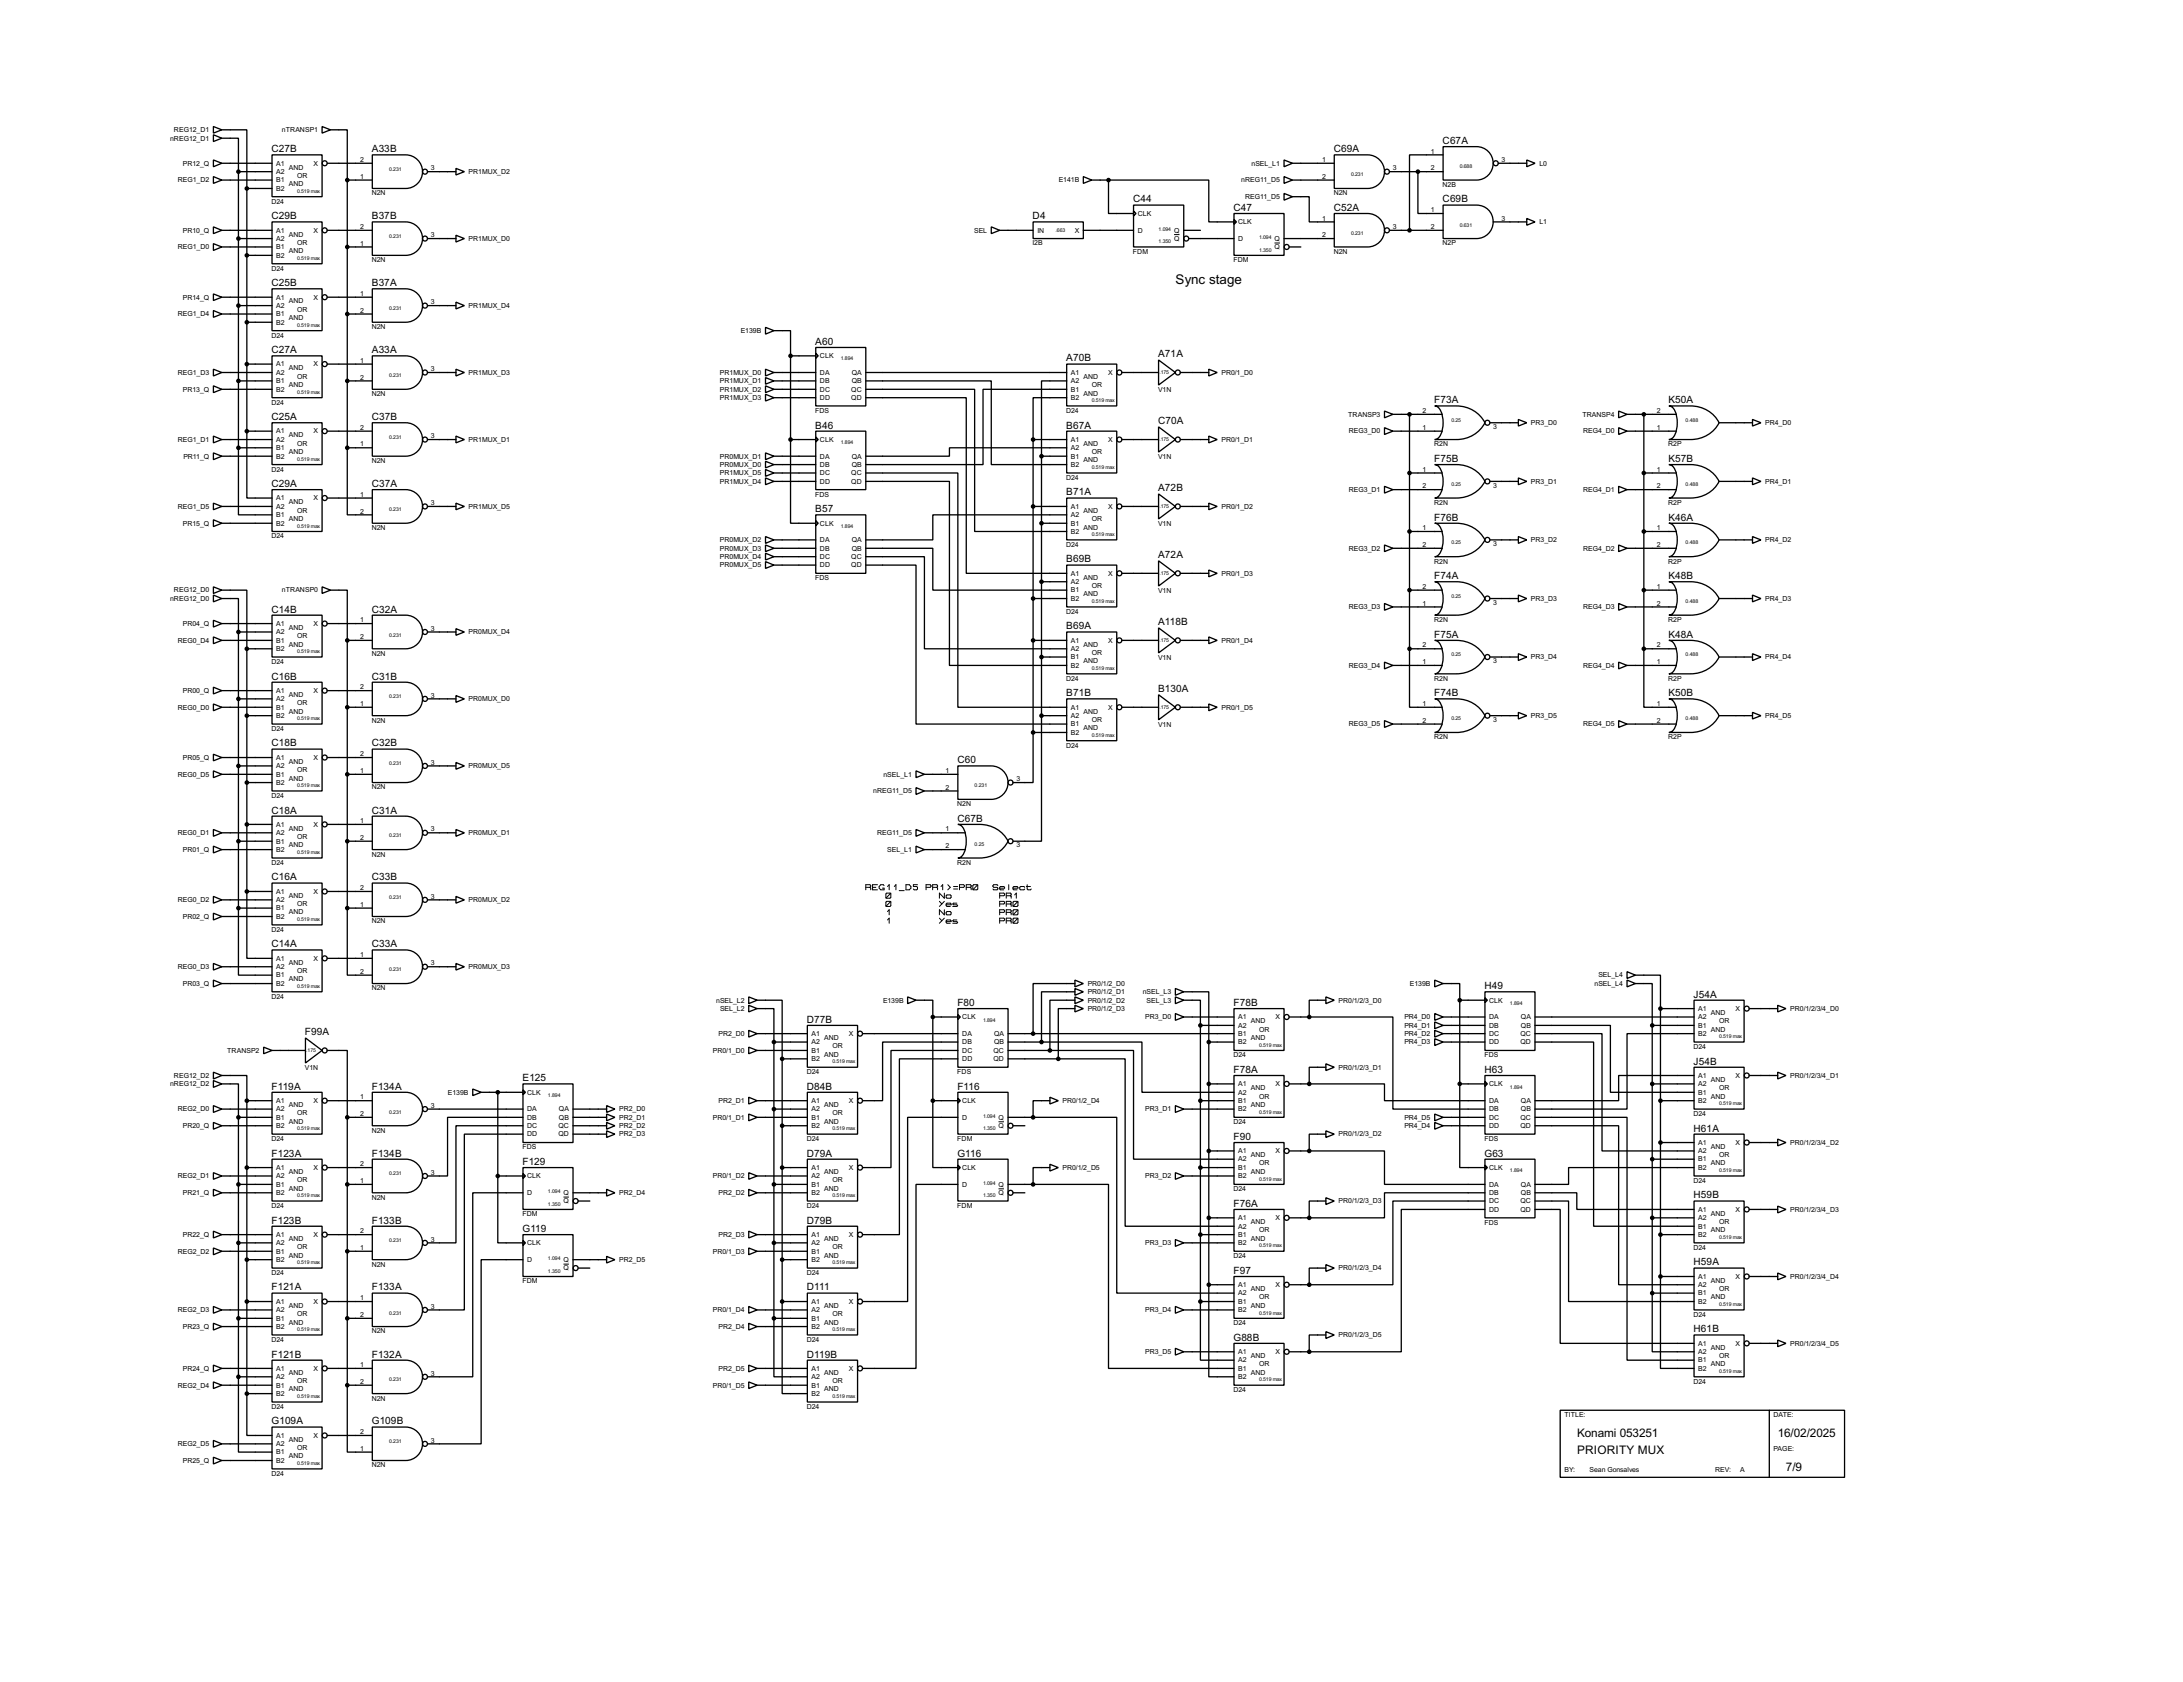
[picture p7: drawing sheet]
<svg xmlns="http://www.w3.org/2000/svg" width="663mm" height="510mm" viewBox="0 0 663 510" stroke-linecap="round" stroke-linejoin="round" font-family="sans-serif">
<defs><g id="words">
<text font-size="4.6" x="357" y="86.2">Sync stage</text>
<g font-size="4">
<text x="478.9" y="436.2">Konami 053251</text>
<text x="539.8" y="436.2">16/02/2025</text>
<text x="478.9" y="441.3">PRIORITY MUX</text>
<text x="542.3" y="446.3">7/9</text>
</g>
<g font-size="3.4">
<text x="82.5" y="46.2">C27B</text>
<text x="112.9" y="46.2">A33B</text>
<text x="405" y="46.2">C69A</text>
<text x="438.1" y="43.7">C67A</text>
<text x="344.1" y="61.4">C44</text>
<text x="374.6" y="64">C47</text>
<text x="405" y="64">C52A</text>
<text x="438.1" y="61.4">C69B</text>
<text x="82.5" y="66.5">C29B</text>
<text x="112.9" y="66.5">B37B</text>
<text x="313.6" y="66.5">D4</text>
<text x="82.5" y="86.8">C25B</text>
<text x="112.9" y="86.8">B37A</text>
<text x="82.5" y="107.2">C27A</text>
<text x="112.9" y="107.2">A33A</text>
<text x="247.6" y="104.7">A60</text>
<text x="323.8" y="109.7">A70B</text>
<text x="351.7" y="108.5">A71A</text>
<text x="435.5" y="122.4">F73A</text>
<text x="506.6" y="122.4">K50A</text>
<text x="82.5" y="127.5">C25A</text>
<text x="112.9" y="127.5">C37B</text>
<text x="247.6" y="130.1">B46</text>
<text x="323.8" y="130.1">B67A</text>
<text x="351.7" y="128.8">C70A</text>
<text x="435.5" y="140.2">F75B</text>
<text x="506.6" y="140.2">K57B</text>
<text x="82.5" y="147.8">C29A</text>
<text x="112.9" y="147.8">C37A</text>
<text x="351.7" y="149.1">A72B</text>
<text x="247.6" y="155.5">B57</text>
<text x="323.8" y="150.3">B71A</text>
<text x="435.5" y="158">F76B</text>
<text x="506.6" y="158">K46A</text>
<text x="323.8" y="170.7">B69B</text>
<text x="351.7" y="169.4">A72A</text>
<text x="435.5" y="175.7">F74A</text>
<text x="506.6" y="175.7">K48B</text>
<text x="82.5" y="185.9">C14B</text>
<text x="112.9" y="185.9">C32A</text>
<text x="323.8" y="191">B69A</text>
<text x="351.7" y="189.8">A118B</text>
<text x="435.5" y="193.6">F75A</text>
<text x="506.6" y="193.6">K48A</text>
<text x="82.5" y="206.3">C16B</text>
<text x="112.9" y="206.3">C31B</text>
<text x="323.8" y="211.3">B71B</text>
<text x="351.7" y="210.1">B130A</text>
<text x="435.5" y="211.3">F74B</text>
<text x="506.6" y="211.3">K50B</text>
<text x="82.5" y="226.6">C18B</text>
<text x="112.9" y="226.6">C32B</text>
<text x="290.7" y="231.7">C60</text>
<text x="82.5" y="246.9">C18A</text>
<text x="112.9" y="246.9">C31A</text>
<text x="290.7" y="249.4">C67B</text>
<text x="82.5" y="267.2">C16A</text>
<text x="112.9" y="267.2">C33B</text>
<text x="82.5" y="287.5">C14A</text>
<text x="112.9" y="287.5">C33A</text>
<text x="290.7" y="305.3">F80</text>
<text x="374.6" y="305.3">F78B</text>
<text x="450.8" y="300.2">H49</text>
<text x="514.3" y="302.8">J54A</text>
<text x="245" y="310.4">D77B</text>
<text x="92.6" y="314.2">F99A</text>
<text x="514.3" y="323.1">J54B</text>
<text x="158.7" y="328.2">E125</text>
<text x="374.6" y="325.6">F78A</text>
<text x="450.8" y="325.6">H63</text>
<text x="82.5" y="330.7">F119A</text>
<text x="112.9" y="330.7">F134A</text>
<text x="245" y="330.7">D84B</text>
<text x="290.7" y="330.7">F116</text>
<text x="374.6" y="346">F90</text>
<text x="514.3" y="343.4">H61A</text>
<text x="82.5" y="351">F123A</text>
<text x="112.9" y="351">F134B</text>
<text x="158.7" y="353.6">F129</text>
<text x="245" y="351">D79A</text>
<text x="290.7" y="351">G116</text>
<text x="450.8" y="351">G63</text>
<text x="514.3" y="363.7">H59B</text>
<text x="82.5" y="371.4">F123B</text>
<text x="112.9" y="371.4">F133B</text>
<text x="245" y="371.4">D79B</text>
<text x="374.6" y="366.3">F76A</text>
<text x="158.7" y="373.9">G119</text>
<text x="374.6" y="386.6">F97</text>
<text x="514.3" y="384.1">H59A</text>
<text x="82.5" y="391.7">F121A</text>
<text x="112.9" y="391.7">F133A</text>
<text x="245" y="391.7">D111</text>
<text x="374.6" y="406.9">G88B</text>
<text x="514.3" y="404.4">H61B</text>
<text x="82.5" y="412">F121B</text>
<text x="112.9" y="412">F132A</text>
<text x="245" y="412">D119B</text>
<text x="82.5" y="432.3">G109A</text>
<text x="112.9" y="432.3">G109B</text>
</g>
<g font-size="2.4">
<text x="52.8" y="40.1">REG12_D1</text>
<text x="85.6" y="40.1">nTRANSP1</text>
<text x="51.7" y="42.7">nREG12_D1</text>
<text x="434.5" y="46.6">1</text>
<text x="55.5" y="50.2">PR12_Q</text>
<text x="83.9" y="50.2">A1</text>
<text x="83.9" y="52.8">A2</text>
<text x="87.7" y="51.5">AND</text>
<text x="95.2" y="50.2">X</text>
<text x="109.4" y="49.2">2</text>
<text x="130.9" y="51.7">3</text>
<text x="142.3" y="52.8">PR1MUX_D2</text>
<text x="380" y="50.2">nSEL_L1</text>
<text x="401.5" y="49.2">1</text>
<text x="423" y="51.7">3</text>
<text x="434.5" y="51.7">2</text>
<text x="456" y="49.2">3</text>
<text x="467.4" y="50.2">L0</text>
<text x="54" y="55.4">REG1_D2</text>
<text x="83.9" y="55.4">B1</text>
<text x="83.9" y="57.9">B2</text>
<text x="87.7" y="56.5">AND</text>
<text x="90.2" y="54">OR</text>
<text x="109.4" y="54.3">1</text>
<text x="112.9" y="59.3">N2N</text>
<text x="321.5" y="55.4">E141B</text>
<text x="376.9" y="55.4">nREG11_D5</text>
<text x="401.5" y="54.3">2</text>
<text x="405" y="59.3">N2N</text>
<text x="438" y="56.8">N2B</text>
<text x="82.4" y="61.8">D24</text>
<text x="345.5" y="65.5">CLK</text>
<text x="378.1" y="60.4">REG11_D5</text>
<text x="434.5" y="64.4">1</text>
<text x="55.5" y="70.6">PR10_Q</text>
<text x="83.9" y="70.6">A1</text>
<text x="87.7" y="71.8">AND</text>
<text x="95.2" y="70.6">X</text>
<text x="109.4" y="69.5">2</text>
<text x="130.9" y="72">3</text>
<text x="295.8" y="70.6">SEL</text>
<text x="315" y="70.6">IN</text>
<text x="326.3" y="70.6">X</text>
<text x="345.5" y="70.6">D</text>
<text x="356.5" y="70.6">Q</text>
<text x="376" y="68.1">CLK</text>
<text x="401.5" y="67">1</text>
<text x="401.5" y="72">2</text>
<text x="423" y="69.5">3</text>
<text x="434.5" y="69.5">2</text>
<text x="456" y="67">3</text>
<text x="467.4" y="68.1">L1</text>
<text x="54" y="75.6">REG1_D0</text>
<text x="83.9" y="75.6">B1</text>
<text x="83.9" y="73.1">A2</text>
<text x="87.7" y="76.9">AND</text>
<text x="90.2" y="74.3">OR</text>
<text x="109.4" y="74.6">1</text>
<text x="142.3" y="73.1">PR1MUX_D0</text>
<text x="313.5" y="74.5">I2B</text>
<text x="344" y="77">FDM</text>
<text x="356.5" y="73.1">Q</text>
<text x="376" y="73.1">D</text>
<text x="387" y="73.1">Q</text>
<text x="387" y="75.6">Q</text>
<text x="405" y="77">N2N</text>
<text x="438" y="74.5">N2P</text>
<text x="82.4" y="82.2">D24</text>
<text x="83.9" y="78.2">B2</text>
<text x="112.9" y="79.6">N2N</text>
<text x="374.5" y="79.6">FDM</text>
<text x="109.4" y="89.8">1</text>
<text x="54" y="96">REG1_D4</text>
<text x="55.5" y="90.9">PR14_Q</text>
<text x="83.9" y="90.9">A1</text>
<text x="83.9" y="96">B1</text>
<text x="83.9" y="93.5">A2</text>
<text x="87.7" y="92.1">AND</text>
<text x="90.2" y="94.6">OR</text>
<text x="95.2" y="90.9">X</text>
<text x="109.4" y="94.9">2</text>
<text x="130.9" y="92.4">3</text>
<text x="142.3" y="93.5">PR1MUX_D4</text>
<text x="83.9" y="98.5">B2</text>
<text x="87.7" y="97.2">AND</text>
<text x="112.9" y="99.9">N2N</text>
<text x="224.9" y="101">E139B</text>
<text x="82.4" y="102.4">D24</text>
<text x="54" y="113.7">REG1_D3</text>
<text x="83.9" y="111.2">A1</text>
<text x="83.9" y="113.7">A2</text>
<text x="87.7" y="112.4">AND</text>
<text x="95.2" y="111.2">X</text>
<text x="109.4" y="110.1">1</text>
<text x="130.9" y="112.7">3</text>
<text x="142.3" y="113.7">PR1MUX_D3</text>
<text x="218.6" y="113.7">PR1MUX_D0</text>
<text x="249" y="108.7">CLK</text>
<text x="249" y="113.7">DA</text>
<text x="258.6" y="113.7">QA</text>
<text x="325.2" y="113.7">A1</text>
<text x="336.5" y="113.7">X</text>
<text x="370.9" y="113.7">PR0/1_D0</text>
<text x="55.5" y="118.9">PR13_Q</text>
<text x="83.9" y="116.3">B1</text>
<text x="83.9" y="118.9">B2</text>
<text x="87.7" y="117.5">AND</text>
<text x="90.2" y="115">OR</text>
<text x="109.4" y="115.2">2</text>
<text x="218.6" y="118.9">PR1MUX_D2</text>
<text x="218.6" y="116.3">PR1MUX_D1</text>
<text x="249" y="116.3">DB</text>
<text x="249" y="118.9">DC</text>
<text x="258.5" y="118.9">QC</text>
<text x="258.6" y="116.3">QB</text>
<text x="325.2" y="118.9">B1</text>
<text x="325.2" y="116.3">A2</text>
<text x="329" y="115">AND</text>
<text x="331.5" y="117.5">OR</text>
<text x="351.6" y="119">V1N</text>
<text x="82.4" y="122.8">D24</text>
<text x="112.9" y="120.3">N2N</text>
<text x="218.6" y="121.4">PR1MUX_D3</text>
<text x="247.5" y="125.3">FDS</text>
<text x="249" y="121.4">DD</text>
<text x="258.5" y="121.4">QD</text>
<text x="323.7" y="125.3">D24</text>
<text x="325.2" y="121.4">B2</text>
<text x="329" y="120">AND</text>
<text x="432" y="125.4">2</text>
<text x="503.1" y="125.4">2</text>
<text x="83.9" y="131.6">A1</text>
<text x="95.2" y="131.6">X</text>
<text x="109.4" y="130.5">2</text>
<text x="409.4" y="126.4">TRANSP3</text>
<text x="409.6" y="131.6">REG3_D0</text>
<text x="432" y="130.5">1</text>
<text x="453.4" y="130.2">3</text>
<text x="464.9" y="129">PR3_D0</text>
<text x="480.5" y="126.4">TRANSP4</text>
<text x="480.7" y="131.6">REG4_D0</text>
<text x="503.1" y="130.5">1</text>
<text x="536" y="129">PR4_D0</text>
<text x="54" y="134.1">REG1_D1</text>
<text x="83.9" y="136.6">B1</text>
<text x="83.9" y="134.1">A2</text>
<text x="87.7" y="132.7">AND</text>
<text x="87.7" y="137.8">AND</text>
<text x="90.2" y="135.3">OR</text>
<text x="109.4" y="135.5">1</text>
<text x="130.9" y="133">3</text>
<text x="142.3" y="134.1">PR1MUX_D1</text>
<text x="249" y="134.1">CLK</text>
<text x="325.2" y="134.1">A1</text>
<text x="325.2" y="136.6">A2</text>
<text x="329" y="135.3">AND</text>
<text x="331.5" y="137.8">OR</text>
<text x="336.5" y="134.1">X</text>
<text x="370.9" y="134.1">PR0/1_D1</text>
<text x="435.5" y="135.5">R2N</text>
<text x="506.6" y="135.5">R2P</text>
<text x="55.7" y="139.1">PR11_Q</text>
<text x="82.4" y="143.1">D24</text>
<text x="83.9" y="139.1">B2</text>
<text x="112.9" y="140.5">N2N</text>
<text x="218.6" y="141.7">PR0MUX_D0</text>
<text x="218.6" y="139.1">PR0MUX_D1</text>
<text x="249" y="139.1">DA</text>
<text x="249" y="141.7">DB</text>
<text x="258.6" y="139.1">QA</text>
<text x="258.6" y="141.7">QB</text>
<text x="325.2" y="139.1">B1</text>
<text x="325.2" y="141.7">B2</text>
<text x="329" y="140.4">AND</text>
<text x="351.6" y="139.3">V1N</text>
<text x="432" y="143.2">1</text>
<text x="503.1" y="143.2">1</text>
<text x="218.6" y="146.8">PR1MUX_D4</text>
<text x="218.6" y="144.3">PR1MUX_D5</text>
<text x="249" y="144.3">DC</text>
<text x="249" y="146.8">DD</text>
<text x="258.5" y="144.3">QC</text>
<text x="258.5" y="146.8">QD</text>
<text x="323.7" y="145.7">D24</text>
<text x="409.6" y="149.3">REG3_D1</text>
<text x="432" y="148.2">2</text>
<text x="453.4" y="148">3</text>
<text x="464.9" y="146.8">PR3_D1</text>
<text x="480.7" y="149.3">REG4_D1</text>
<text x="503.1" y="148.2">2</text>
<text x="536" y="146.8">PR4_D1</text>
<text x="54" y="154.4">REG1_D5</text>
<text x="83.9" y="151.9">A1</text>
<text x="83.9" y="154.4">A2</text>
<text x="87.7" y="153.1">AND</text>
<text x="90.2" y="155.6">OR</text>
<text x="95.2" y="151.9">X</text>
<text x="109.4" y="150.8">1</text>
<text x="109.4" y="155.9">2</text>
<text x="130.9" y="153.3">3</text>
<text x="142.3" y="154.4">PR1MUX_D5</text>
<text x="247.5" y="150.7">FDS</text>
<text x="325.2" y="154.4">A1</text>
<text x="329" y="155.6">AND</text>
<text x="336.5" y="154.4">X</text>
<text x="370.9" y="154.4">PR0/1_D2</text>
<text x="435.5" y="153.3">R2N</text>
<text x="506.6" y="153.3">R2P</text>
<text x="55.5" y="159.5">PR15_Q</text>
<text x="83.9" y="157">B1</text>
<text x="83.9" y="159.5">B2</text>
<text x="87.7" y="158.1">AND</text>
<text x="112.9" y="160.9">N2N</text>
<text x="249" y="159.5">CLK</text>
<text x="325.2" y="159.5">B1</text>
<text x="325.2" y="157">A2</text>
<text x="329" y="160.7">AND</text>
<text x="331.5" y="158.1">OR</text>
<text x="351.6" y="159.6">V1N</text>
<text x="432" y="160.9">1</text>
<text x="503.1" y="160.9">1</text>
<text x="82.4" y="163.4">D24</text>
<text x="218.6" y="164.6">PR0MUX_D2</text>
<text x="218.6" y="167.1">PR0MUX_D3</text>
<text x="249" y="164.6">DA</text>
<text x="249" y="167.1">DB</text>
<text x="258.6" y="164.6">QA</text>
<text x="258.6" y="167.1">QB</text>
<text x="323.7" y="166">D24</text>
<text x="325.2" y="162">B2</text>
<text x="409.6" y="167.1">REG3_D2</text>
<text x="432" y="166">2</text>
<text x="453.4" y="165.8">3</text>
<text x="464.9" y="164.6">PR3_D2</text>
<text x="480.7" y="167.1">REG4_D2</text>
<text x="503.1" y="166">2</text>
<text x="536" y="164.6">PR4_D2</text>
<text x="218.6" y="169.7">PR0MUX_D4</text>
<text x="218.6" y="172.2">PR0MUX_D5</text>
<text x="249" y="169.7">DC</text>
<text x="249" y="172.2">DD</text>
<text x="258.5" y="169.7">QC</text>
<text x="258.5" y="172.2">QD</text>
<text x="435.5" y="171.1">R2N</text>
<text x="506.6" y="171.1">R2P</text>
<text x="52.8" y="179.8">REG12_D0</text>
<text x="85.6" y="179.8">nTRANSP0</text>
<text x="247.5" y="176.1">FDS</text>
<text x="325.2" y="174.7">A1</text>
<text x="325.2" y="179.8">B1</text>
<text x="325.2" y="177.3">A2</text>
<text x="329" y="175.9">AND</text>
<text x="331.5" y="178.5">OR</text>
<text x="336.5" y="174.7">X</text>
<text x="351.6" y="179.9">V1N</text>
<text x="370.9" y="174.7">PR0/1_D3</text>
<text x="432" y="178.7">2</text>
<text x="503.1" y="178.7">1</text>
<text x="51.7" y="182.4">nREG12_D0</text>
<text x="325.2" y="182.4">B2</text>
<text x="329" y="181">AND</text>
<text x="409.6" y="184.9">REG3_D3</text>
<text x="432" y="183.8">1</text>
<text x="453.4" y="183.6">3</text>
<text x="464.9" y="182.4">PR3_D3</text>
<text x="480.7" y="184.9">REG4_D3</text>
<text x="503.1" y="183.8">2</text>
<text x="536" y="182.4">PR4_D3</text>
<text x="55.5" y="190">PR04_Q</text>
<text x="83.9" y="190">A1</text>
<text x="87.7" y="191.2">AND</text>
<text x="95.2" y="190">X</text>
<text x="109.4" y="188.9">1</text>
<text x="130.9" y="191.4">3</text>
<text x="323.7" y="186.3">D24</text>
<text x="435.5" y="188.8">R2N</text>
<text x="506.6" y="188.8">R2P</text>
<text x="54" y="195.1">REG0_D4</text>
<text x="83.9" y="195.1">B1</text>
<text x="83.9" y="197.6">B2</text>
<text x="83.9" y="192.5">A2</text>
<text x="87.7" y="196.3">AND</text>
<text x="90.2" y="193.7">OR</text>
<text x="109.4" y="194">2</text>
<text x="142.3" y="192.5">PR0MUX_D4</text>
<text x="325.2" y="195.1">A1</text>
<text x="325.2" y="197.6">A2</text>
<text x="329" y="196.3">AND</text>
<text x="336.5" y="195.1">X</text>
<text x="370.9" y="195.1">PR0/1_D4</text>
<text x="432" y="196.5">2</text>
<text x="503.1" y="196.5">2</text>
<text x="82.4" y="201.5">D24</text>
<text x="112.9" y="199">N2N</text>
<text x="325.2" y="200.1">B1</text>
<text x="325.2" y="202.7">B2</text>
<text x="329" y="201.3">AND</text>
<text x="331.5" y="198.8">OR</text>
<text x="351.6" y="200.3">V1N</text>
<text x="409.6" y="202.7">REG3_D4</text>
<text x="432" y="201.6">1</text>
<text x="453.4" y="201.3">3</text>
<text x="464.9" y="200.1">PR3_D4</text>
<text x="480.7" y="202.7">REG4_D4</text>
<text x="503.1" y="201.6">1</text>
<text x="536" y="200.1">PR4_D4</text>
<text x="109.4" y="209.2">2</text>
<text x="323.7" y="206.6">D24</text>
<text x="435.5" y="206.6">R2N</text>
<text x="506.6" y="206.6">R2P</text>
<text x="54" y="215.4">REG0_D0</text>
<text x="55.5" y="210.3">PR00_Q</text>
<text x="83.9" y="210.3">A1</text>
<text x="83.9" y="215.4">B1</text>
<text x="83.9" y="212.8">A2</text>
<text x="87.7" y="211.5">AND</text>
<text x="90.2" y="214">OR</text>
<text x="95.2" y="210.3">X</text>
<text x="109.4" y="214.3">1</text>
<text x="130.9" y="211.7">3</text>
<text x="142.3" y="212.8">PR0MUX_D0</text>
<text x="325.2" y="215.4">A1</text>
<text x="336.5" y="215.4">X</text>
<text x="370.9" y="215.4">PR0/1_D5</text>
<text x="432" y="214.3">1</text>
<text x="503.1" y="214.3">1</text>
<text x="82.4" y="221.9">D24</text>
<text x="83.9" y="217.9">B2</text>
<text x="87.7" y="216.6">AND</text>
<text x="112.9" y="219.3">N2N</text>
<text x="325.2" y="220.5">B1</text>
<text x="325.2" y="217.9">A2</text>
<text x="329" y="216.6">AND</text>
<text x="329" y="221.7">AND</text>
<text x="331.5" y="219.1">OR</text>
<text x="351.6" y="220.6">V1N</text>
<text x="409.6" y="220.5">REG3_D5</text>
<text x="432" y="219.4">2</text>
<text x="453.4" y="219.1">3</text>
<text x="464.9" y="217.9">PR3_D5</text>
<text x="480.7" y="220.5">REG4_D5</text>
<text x="503.1" y="219.4">2</text>
<text x="536" y="217.9">PR4_D5</text>
<text x="323.7" y="226.9">D24</text>
<text x="325.2" y="223">B2</text>
<text x="435.5" y="224.4">R2N</text>
<text x="506.6" y="224.4">R2P</text>
<text x="55.5" y="230.6">PR05_Q</text>
<text x="83.9" y="230.6">A1</text>
<text x="83.9" y="233.2">A2</text>
<text x="87.7" y="231.8">AND</text>
<text x="95.2" y="230.6">X</text>
<text x="109.4" y="229.5">2</text>
<text x="130.9" y="232.1">3</text>
<text x="142.3" y="233.2">PR0MUX_D5</text>
<text x="54" y="235.7">REG0_D5</text>
<text x="83.9" y="235.7">B1</text>
<text x="83.9" y="238.2">B2</text>
<text x="87.7" y="236.9">AND</text>
<text x="90.2" y="234.4">OR</text>
<text x="109.4" y="234.6">1</text>
<text x="112.9" y="239.6">N2N</text>
<text x="268.3" y="235.7">nSEL_L1</text>
<text x="287.2" y="234.6">1</text>
<text x="287.2" y="239.7">2</text>
<text x="308.7" y="237.1">3</text>
<text x="82.4" y="242.2">D24</text>
<text x="265.2" y="240.8">nREG11_D5</text>
<text x="290.7" y="244.7">N2N</text>
<text x="83.9" y="250.9">A1</text>
<text x="95.2" y="250.9">X</text>
<text x="109.4" y="249.8">1</text>
<text x="54" y="253.5">REG0_D1</text>
<text x="83.9" y="256">B1</text>
<text x="83.9" y="253.5">A2</text>
<text x="87.7" y="252.1">AND</text>
<text x="87.7" y="257.2">AND</text>
<text x="90.2" y="254.7">OR</text>
<text x="109.4" y="254.9">2</text>
<text x="130.9" y="252.4">3</text>
<text x="142.3" y="253.5">PR0MUX_D1</text>
<text x="266.3" y="253.5">REG11_D5</text>
<text x="287.2" y="252.4">1</text>
<text x="287.2" y="257.5">2</text>
<text x="308.7" y="257.2">3</text>
<text x="55.5" y="258.6">PR01_Q</text>
<text x="82.4" y="262.5">D24</text>
<text x="83.9" y="258.6">B2</text>
<text x="112.9" y="260">N2N</text>
<text x="269.4" y="258.6">SEL_L1</text>
<text x="290.7" y="262.5">R2N</text>
<text x="54" y="273.8">REG0_D2</text>
<text x="83.9" y="271.3">A1</text>
<text x="83.9" y="273.8">A2</text>
<text x="87.7" y="272.5">AND</text>
<text x="90.2" y="275">OR</text>
<text x="95.2" y="271.3">X</text>
<text x="109.4" y="275.2">1</text>
<text x="109.4" y="270.2">2</text>
<text x="130.9" y="272.7">3</text>
<text x="142.3" y="273.8">PR0MUX_D2</text>
<text x="55.5" y="278.9">PR02_Q</text>
<text x="83.9" y="276.3">B1</text>
<text x="83.9" y="278.9">B2</text>
<text x="87.7" y="277.5">AND</text>
<text x="112.9" y="280.3">N2N</text>
<text x="82.4" y="282.8">D24</text>
<text x="83.9" y="291.6">A1</text>
<text x="87.7" y="292.8">AND</text>
<text x="95.2" y="291.6">X</text>
<text x="109.4" y="290.5">1</text>
<text x="130.9" y="293">3</text>
<text x="54" y="294.1">REG0_D3</text>
<text x="55.5" y="299.2">PR03_Q</text>
<text x="83.9" y="296.7">B1</text>
<text x="83.9" y="299.2">B2</text>
<text x="83.9" y="294.1">A2</text>
<text x="87.7" y="297.9">AND</text>
<text x="90.2" y="295.3">OR</text>
<text x="109.4" y="295.6">2</text>
<text x="142.3" y="294.1">PR0MUX_D3</text>
<text x="330.3" y="299.2">PR0/1/2_D0</text>
<text x="428.1" y="299.2">E139B</text>
<text x="484.2" y="299.2">nSEL_L4</text>
<text x="485.3" y="296.7">SEL_L4</text>
<text x="82.4" y="303.1">D24</text>
<text x="112.9" y="300.6">N2N</text>
<text x="217.5" y="304.3">nSEL_L2</text>
<text x="268.1" y="304.3">E139B</text>
<text x="330.3" y="301.7">PR0/1/2_D1</text>
<text x="330.3" y="304.3">PR0/1/2_D2</text>
<text x="347" y="301.7">nSEL_L3</text>
<text x="348.2" y="304.3">SEL_L3</text>
<text x="406.5" y="304.3">PR0/1/2/3_D0</text>
<text x="452.2" y="304.3">CLK</text>
<text x="218.6" y="306.8">SEL_L2</text>
<text x="292.2" y="309.4">CLK</text>
<text x="330.3" y="306.8">PR0/1/2_D3</text>
<text x="347.7" y="309.4">PR3_D0</text>
<text x="376" y="309.4">A1</text>
<text x="376" y="311.9">A2</text>
<text x="379.8" y="310.6">AND</text>
<text x="387.3" y="309.4">X</text>
<text x="426.4" y="309.4">PR4_D0</text>
<text x="426.4" y="311.9">PR4_D1</text>
<text x="452.2" y="309.4">DA</text>
<text x="452.2" y="311.9">DB</text>
<text x="461.8" y="309.4">QA</text>
<text x="461.8" y="311.9">QB</text>
<text x="515.7" y="306.8">A1</text>
<text x="515.7" y="311.9">B1</text>
<text x="515.7" y="309.4">A2</text>
<text x="519.5" y="308">AND</text>
<text x="522" y="310.6">OR</text>
<text x="527" y="306.8">X</text>
<text x="543.6" y="306.8">PR0/1/2/3/4_D0</text>
<text x="218.2" y="314.4">PR2_D0</text>
<text x="246.4" y="314.4">A1</text>
<text x="246.4" y="317">A2</text>
<text x="250.2" y="315.6">AND</text>
<text x="257.7" y="314.4">X</text>
<text x="292.2" y="314.4">DA</text>
<text x="292.2" y="317">DB</text>
<text x="301.8" y="314.4">QA</text>
<text x="301.8" y="317">QB</text>
<text x="376" y="314.4">B1</text>
<text x="376" y="317">B2</text>
<text x="379.8" y="315.6">AND</text>
<text x="382.3" y="313.1">OR</text>
<text x="426.4" y="314.4">PR4_D2</text>
<text x="426.4" y="317">PR4_D3</text>
<text x="452.2" y="314.4">DC</text>
<text x="452.2" y="317">DD</text>
<text x="461.7" y="314.4">QC</text>
<text x="461.7" y="317">QD</text>
<text x="515.7" y="314.4">B2</text>
<text x="519.5" y="313.1">AND</text>
<text x="69" y="319.5">TRANSP2</text>
<text x="216.5" y="319.5">PR0/1_D0</text>
<text x="246.4" y="319.5">B1</text>
<text x="246.4" y="322.1">B2</text>
<text x="250.2" y="320.7">AND</text>
<text x="252.8" y="318.2">OR</text>
<text x="292.2" y="319.5">DC</text>
<text x="292.2" y="322.1">DD</text>
<text x="301.7" y="319.5">QC</text>
<text x="301.7" y="322.1">QD</text>
<text x="374.5" y="320.9">D24</text>
<text x="450.7" y="320.9">FDS</text>
<text x="514.2" y="318.4">D24</text>
<text x="51.7" y="329.7">nREG12_D2</text>
<text x="52.8" y="327.1">REG12_D2</text>
<text x="92.6" y="324.7">V1N</text>
<text x="245" y="326">D24</text>
<text x="290.7" y="326">FDS</text>
<text x="376" y="329.7">A1</text>
<text x="387.3" y="329.7">X</text>
<text x="406.5" y="324.6">PR0/1/2/3_D1</text>
<text x="452.2" y="329.7">CLK</text>
<text x="515.7" y="327.1">A1</text>
<text x="515.7" y="329.7">A2</text>
<text x="519.5" y="328.3">AND</text>
<text x="527" y="327.1">X</text>
<text x="543.6" y="327.1">PR0/1/2/3/4_D1</text>
<text x="83.9" y="334.8">A1</text>
<text x="87.7" y="336">AND</text>
<text x="95.2" y="334.8">X</text>
<text x="109.4" y="333.7">1</text>
<text x="136" y="332.2">E139B</text>
<text x="160.1" y="332.2">CLK</text>
<text x="218.2" y="334.8">PR2_D1</text>
<text x="246.4" y="334.8">A1</text>
<text x="250.2" y="336">AND</text>
<text x="257.7" y="334.8">X</text>
<text x="292.2" y="334.8">CLK</text>
<text x="322.6" y="334.8">PR0/1/2_D4</text>
<text x="376" y="334.8">B1</text>
<text x="376" y="332.2">A2</text>
<text x="379.8" y="330.9">AND</text>
<text x="379.8" y="336">AND</text>
<text x="382.3" y="333.4">OR</text>
<text x="452.2" y="334.8">DA</text>
<text x="461.8" y="334.8">QA</text>
<text x="515.7" y="332.2">B1</text>
<text x="515.7" y="334.8">B2</text>
<text x="519.5" y="333.4">AND</text>
<text x="522" y="330.9">OR</text>
<text x="54" y="337.3">REG2_D0</text>
<text x="83.9" y="339.8">B1</text>
<text x="83.9" y="337.3">A2</text>
<text x="87.7" y="341">AND</text>
<text x="90.2" y="338.5">OR</text>
<text x="109.4" y="338.7">2</text>
<text x="130.9" y="336.2">3</text>
<text x="160.1" y="337.3">DA</text>
<text x="160.1" y="339.8">DB</text>
<text x="169.7" y="337.3">QA</text>
<text x="169.7" y="339.8">QB</text>
<text x="188" y="337.3">PR2_D0</text>
<text x="188" y="339.8">PR2_D1</text>
<text x="216.5" y="339.8">PR0/1_D1</text>
<text x="246.4" y="339.8">B1</text>
<text x="246.4" y="337.3">A2</text>
<text x="250.2" y="341">AND</text>
<text x="252.8" y="338.5">OR</text>
<text x="292.2" y="339.8">D</text>
<text x="303.2" y="339.8">Q</text>
<text x="347.7" y="337.3">PR3_D1</text>
<text x="374.5" y="341.2">D24</text>
<text x="376" y="337.3">B2</text>
<text x="426.4" y="339.8">PR4_D5</text>
<text x="452.2" y="337.3">DB</text>
<text x="452.2" y="339.8">DC</text>
<text x="461.7" y="339.8">QC</text>
<text x="461.8" y="337.3">QB</text>
<text x="514.2" y="338.7">D24</text>
<text x="55.5" y="342.4">PR20_Q</text>
<text x="82.4" y="346.3">D24</text>
<text x="83.9" y="342.4">B2</text>
<text x="112.9" y="343.8">N2N</text>
<text x="160.1" y="342.4">DC</text>
<text x="160.1" y="344.9">DD</text>
<text x="169.6" y="342.4">QC</text>
<text x="169.6" y="344.9">QD</text>
<text x="188" y="342.4">PR2_D2</text>
<text x="188" y="344.9">PR2_D3</text>
<text x="245" y="346.3">D24</text>
<text x="246.4" y="342.4">B2</text>
<text x="290.7" y="346.3">FDM</text>
<text x="303.2" y="342.4">Q</text>
<text x="406.5" y="344.9">PR0/1/2/3_D2</text>
<text x="426.4" y="342.4">PR4_D4</text>
<text x="450.7" y="346.3">FDS</text>
<text x="452.2" y="342.4">DD</text>
<text x="461.7" y="342.4">QD</text>
<text x="515.7" y="347.5">A1</text>
<text x="527" y="347.5">X</text>
<text x="543.6" y="347.5">PR0/1/2/3/4_D2</text>
<text x="109.4" y="354">2</text>
<text x="158.6" y="348.9">FDS</text>
<text x="376" y="350">A1</text>
<text x="376" y="352.5">A2</text>
<text x="379.8" y="351.2">AND</text>
<text x="382.3" y="353.7">OR</text>
<text x="387.3" y="350">X</text>
<text x="515.7" y="352.5">B1</text>
<text x="515.7" y="350">A2</text>
<text x="519.5" y="348.7">AND</text>
<text x="519.5" y="353.7">AND</text>
<text x="522" y="351.2">OR</text>
<text x="54" y="357.6">REG2_D1</text>
<text x="83.9" y="355.1">A1</text>
<text x="83.9" y="357.6">A2</text>
<text x="87.7" y="356.3">AND</text>
<text x="90.2" y="358.8">OR</text>
<text x="95.2" y="355.1">X</text>
<text x="109.4" y="359.1">1</text>
<text x="130.9" y="356.5">3</text>
<text x="160.1" y="357.6">CLK</text>
<text x="216.5" y="357.6">PR0/1_D2</text>
<text x="246.4" y="355.1">A1</text>
<text x="246.4" y="357.6">A2</text>
<text x="250.2" y="356.3">AND</text>
<text x="252.8" y="358.8">OR</text>
<text x="257.7" y="355.1">X</text>
<text x="292.2" y="355.1">CLK</text>
<text x="322.6" y="355.1">PR0/1/2_D5</text>
<text x="347.7" y="357.6">PR3_D2</text>
<text x="376" y="355.1">B1</text>
<text x="376" y="357.6">B2</text>
<text x="379.8" y="356.3">AND</text>
<text x="452.2" y="355.1">CLK</text>
<text x="514.2" y="359">D24</text>
<text x="515.7" y="355.1">B2</text>
<text x="55.5" y="362.7">PR21_Q</text>
<text x="83.9" y="360.2">B1</text>
<text x="83.9" y="362.7">B2</text>
<text x="87.7" y="361.4">AND</text>
<text x="112.9" y="364.1">N2N</text>
<text x="160.1" y="362.7">D</text>
<text x="171.1" y="362.7">Q</text>
<text x="171.1" y="365.2">Q</text>
<text x="188" y="362.7">PR2_D4</text>
<text x="218.2" y="362.7">PR2_D2</text>
<text x="246.4" y="360.2">B1</text>
<text x="246.4" y="362.7">B2</text>
<text x="250.2" y="361.4">AND</text>
<text x="292.2" y="360.2">D</text>
<text x="303.2" y="360.2">Q</text>
<text x="303.2" y="362.7">Q</text>
<text x="374.5" y="361.6">D24</text>
<text x="406.5" y="365.2">PR0/1/2/3_D3</text>
<text x="452.2" y="360.2">DA</text>
<text x="452.2" y="362.7">DB</text>
<text x="452.2" y="365.2">DC</text>
<text x="461.7" y="365.2">QC</text>
<text x="461.8" y="360.2">QA</text>
<text x="461.8" y="362.7">QB</text>
<text x="82.4" y="366.6">D24</text>
<text x="158.6" y="369.2">FDM</text>
<text x="245" y="366.6">D24</text>
<text x="290.7" y="366.6">FDM</text>
<text x="376" y="370.3">A1</text>
<text x="379.8" y="371.5">AND</text>
<text x="387.3" y="370.3">X</text>
<text x="450.7" y="371.7">FDS</text>
<text x="452.2" y="367.8">DD</text>
<text x="461.7" y="367.8">QD</text>
<text x="515.7" y="367.8">A1</text>
<text x="515.7" y="370.3">A2</text>
<text x="519.5" y="369">AND</text>
<text x="522" y="371.5">OR</text>
<text x="527" y="367.8">X</text>
<text x="543.6" y="367.8">PR0/1/2/3/4_D3</text>
<text x="55.5" y="375.4">PR22_Q</text>
<text x="83.9" y="375.4">A1</text>
<text x="83.9" y="377.9">A2</text>
<text x="87.7" y="376.6">AND</text>
<text x="95.2" y="375.4">X</text>
<text x="109.4" y="374.3">2</text>
<text x="130.9" y="376.8">3</text>
<text x="160.1" y="377.9">CLK</text>
<text x="218.2" y="375.4">PR2_D3</text>
<text x="246.4" y="375.4">A1</text>
<text x="246.4" y="377.9">A2</text>
<text x="250.2" y="376.6">AND</text>
<text x="257.7" y="375.4">X</text>
<text x="347.7" y="377.9">PR3_D3</text>
<text x="376" y="375.4">B1</text>
<text x="376" y="377.9">B2</text>
<text x="376" y="372.9">A2</text>
<text x="379.8" y="376.6">AND</text>
<text x="382.3" y="374.1">OR</text>
<text x="515.7" y="372.9">B1</text>
<text x="515.7" y="375.4">B2</text>
<text x="519.5" y="374.1">AND</text>
<text x="54" y="380.5">REG2_D2</text>
<text x="83.9" y="380.5">B1</text>
<text x="83.9" y="383">B2</text>
<text x="87.7" y="381.7">AND</text>
<text x="90.2" y="379.1">OR</text>
<text x="109.4" y="379.4">1</text>
<text x="160.1" y="383">D</text>
<text x="171.1" y="383">Q</text>
<text x="188" y="383">PR2_D5</text>
<text x="216.5" y="380.5">PR0/1_D3</text>
<text x="246.4" y="380.5">B1</text>
<text x="246.4" y="383">B2</text>
<text x="250.2" y="381.7">AND</text>
<text x="252.8" y="379.1">OR</text>
<text x="374.5" y="381.9">D24</text>
<text x="514.2" y="379.3">D24</text>
<text x="82.4" y="387">D24</text>
<text x="112.9" y="384.4">N2N</text>
<text x="158.6" y="389.5">FDM</text>
<text x="171.1" y="385.6">Q</text>
<text x="245" y="387">D24</text>
<text x="406.5" y="385.6">PR0/1/2/3_D4</text>
<text x="515.7" y="388.1">A1</text>
<text x="519.5" y="389.3">AND</text>
<text x="527" y="388.1">X</text>
<text x="543.6" y="388.1">PR0/1/2/3/4_D4</text>
<text x="83.9" y="395.7">A1</text>
<text x="95.2" y="395.7">X</text>
<text x="109.4" y="394.6">1</text>
<text x="246.4" y="395.7">A1</text>
<text x="257.7" y="395.7">X</text>
<text x="376" y="390.6">A1</text>
<text x="376" y="395.7">B1</text>
<text x="376" y="393.2">A2</text>
<text x="379.8" y="391.8">AND</text>
<text x="382.3" y="394.4">OR</text>
<text x="387.3" y="390.6">X</text>
<text x="515.7" y="393.2">B1</text>
<text x="515.7" y="395.7">B2</text>
<text x="515.7" y="390.6">A2</text>
<text x="519.5" y="394.4">AND</text>
<text x="522" y="391.8">OR</text>
<text x="54" y="398.3">REG2_D3</text>
<text x="83.9" y="400.8">B1</text>
<text x="83.9" y="398.3">A2</text>
<text x="87.7" y="396.9">AND</text>
<text x="90.2" y="399.5">OR</text>
<text x="109.4" y="399.7">2</text>
<text x="130.9" y="397.2">3</text>
<text x="216.5" y="398.3">PR0/1_D4</text>
<text x="246.4" y="400.8">B1</text>
<text x="246.4" y="398.3">A2</text>
<text x="250.2" y="396.9">AND</text>
<text x="252.8" y="399.5">OR</text>
<text x="347.7" y="398.3">PR3_D4</text>
<text x="376" y="398.3">B2</text>
<text x="379.8" y="396.9">AND</text>
<text x="514.2" y="399.7">D24</text>
<text x="55.5" y="403.3">PR23_Q</text>
<text x="82.4" y="407.3">D24</text>
<text x="83.9" y="403.3">B2</text>
<text x="87.7" y="402">AND</text>
<text x="112.9" y="404.7">N2N</text>
<text x="218.2" y="403.3">PR2_D4</text>
<text x="245" y="407.3">D24</text>
<text x="246.4" y="403.3">B2</text>
<text x="250.2" y="402">AND</text>
<text x="374.5" y="402.2">D24</text>
<text x="406.5" y="405.9">PR0/1/2/3_D5</text>
<text x="347.7" y="411">PR3_D5</text>
<text x="376" y="411">A1</text>
<text x="376" y="413.5">A2</text>
<text x="379.8" y="412.2">AND</text>
<text x="387.3" y="411">X</text>
<text x="515.7" y="408.4">A1</text>
<text x="515.7" y="413.5">B1</text>
<text x="515.7" y="411">A2</text>
<text x="519.5" y="409.6">AND</text>
<text x="522" y="412.2">OR</text>
<text x="527" y="408.4">X</text>
<text x="543.6" y="408.4">PR0/1/2/3/4_D5</text>
<text x="55.5" y="416">PR24_Q</text>
<text x="83.9" y="416">A1</text>
<text x="83.9" y="418.6">A2</text>
<text x="87.7" y="417.2">AND</text>
<text x="90.2" y="419.8">OR</text>
<text x="95.2" y="416">X</text>
<text x="109.4" y="414.9">1</text>
<text x="130.9" y="417.5">3</text>
<text x="218.2" y="416">PR2_D5</text>
<text x="246.4" y="416">A1</text>
<text x="246.4" y="418.6">A2</text>
<text x="250.2" y="417.2">AND</text>
<text x="252.8" y="419.8">OR</text>
<text x="257.7" y="416">X</text>
<text x="376" y="416">B1</text>
<text x="376" y="418.6">B2</text>
<text x="379.8" y="417.2">AND</text>
<text x="382.3" y="414.7">OR</text>
<text x="514.2" y="420">D24</text>
<text x="515.7" y="416">B2</text>
<text x="519.5" y="414.7">AND</text>
<text x="54" y="421.1">REG2_D4</text>
<text x="83.9" y="421.1">B1</text>
<text x="83.9" y="423.7">B2</text>
<text x="87.7" y="422.3">AND</text>
<text x="109.4" y="420">2</text>
<text x="112.9" y="425.1">N2N</text>
<text x="216.5" y="421.1">PR0/1_D5</text>
<text x="246.4" y="421.1">B1</text>
<text x="246.4" y="423.7">B2</text>
<text x="250.2" y="422.3">AND</text>
<text x="374.5" y="422.5">D24</text>
<text x="82.4" y="427.6">D24</text>
<text x="245" y="427.6">D24</text>
<text x="475" y="430.2">TITLE:</text>
<text x="538.5" y="430.2">DATE:</text>
<text x="83.9" y="436.4">A1</text>
<text x="87.7" y="437.6">AND</text>
<text x="95.2" y="436.4">X</text>
<text x="109.4" y="435.3">2</text>
<text x="130.9" y="437.8">3</text>
<text x="54" y="438.9">REG2_D5</text>
<text x="55.5" y="444">PR25_Q</text>
<text x="83.9" y="441.4">B1</text>
<text x="83.9" y="444">B2</text>
<text x="83.9" y="438.9">A2</text>
<text x="87.7" y="442.6">AND</text>
<text x="90.2" y="440.1">OR</text>
<text x="109.4" y="440.3">1</text>
<text x="538.5" y="440.3">PAGE:</text>
<text x="82.4" y="447.9">D24</text>
<text x="112.9" y="445.4">N2N</text>
<text x="475" y="446.7">BY:</text>
<text x="482.7" y="446.7">Sean Gonsalves</text>
<text x="520.8" y="446.7">REV:</text>
<text x="528.4" y="446.7">A</text>
</g>
<g font-size="1.8">
<text x="118.2" y="51.8">0.231</text>
<text x="410.3" y="53.5">0.231</text>
<text x="443.3" y="50.9">0.688</text>
<text x="90.2" y="58.6">0.519 max</text>
<text x="320.6" y="70.6">.663</text>
<text x="351.8" y="70">1.094</text>
<text x="410.3" y="71.3">0.231</text>
<text x="443.3" y="68.7">0.631</text>
<text x="118.2" y="72.1">0.231</text>
<text x="351.8" y="73.8">1.350</text>
<text x="382.3" y="72.6">1.094</text>
<text x="382.3" y="76.3">1.350</text>
<text x="90.2" y="78.9">0.519 max</text>
<text x="118.2" y="94.1">0.231</text>
<text x="90.2" y="99.2">0.519 max</text>
<text x="255.3" y="109.4">1.894</text>
<text x="352.1" y="113.5">.175</text>
<text x="90.2" y="119.5">0.519 max</text>
<text x="118.2" y="114.4">0.231</text>
<text x="331.5" y="122.1">0.519 max</text>
<text x="440.7" y="128">0.25</text>
<text x="511.9" y="128">0.488</text>
<text x="118.2" y="133.1">0.231</text>
<text x="255.3" y="134.8">1.894</text>
<text x="352.1" y="133.8">.175</text>
<text x="90.2" y="139.8">0.519 max</text>
<text x="331.5" y="142.4">0.519 max</text>
<text x="440.7" y="147.5">0.25</text>
<text x="511.9" y="147.5">0.488</text>
<text x="118.2" y="155.1">0.231</text>
<text x="352.1" y="154.1">.175</text>
<text x="90.2" y="160.2">0.519 max</text>
<text x="255.3" y="160.2">1.894</text>
<text x="331.5" y="162.7">0.519 max</text>
<text x="440.7" y="165.3">0.25</text>
<text x="511.9" y="165.3">0.488</text>
<text x="352.1" y="174.4">.175</text>
<text x="331.5" y="183.1">0.519 max</text>
<text x="440.7" y="181.3">0.25</text>
<text x="511.9" y="183.1">0.488</text>
<text x="118.2" y="193.2">0.231</text>
<text x="352.1" y="194.7">.175</text>
<text x="90.2" y="198.3">0.519 max</text>
<text x="331.5" y="203.4">0.519 max</text>
<text x="440.7" y="199.1">0.25</text>
<text x="511.9" y="199.1">0.488</text>
<text x="118.2" y="211.8">0.231</text>
<text x="352.1" y="215.1">.175</text>
<text x="90.2" y="218.6">0.519 max</text>
<text x="440.7" y="218.6">0.25</text>
<text x="511.9" y="218.6">0.488</text>
<text x="331.5" y="223.7">0.519 max</text>
<text x="118.2" y="232.2">0.231</text>
<text x="90.2" y="238.9">0.519 max</text>
<text x="296" y="238.9">0.231</text>
<text x="118.2" y="254.2">0.231</text>
<text x="296" y="256.7">0.25</text>
<text x="90.2" y="259.3">0.519 max</text>
<text x="118.2" y="272.8">0.231</text>
<text x="90.2" y="279.6">0.519 max</text>
<text x="90.2" y="299.9">0.519 max</text>
<text x="118.2" y="294.8">0.231</text>
<text x="458.5" y="305">1.894</text>
<text x="298.5" y="310.1">1.894</text>
<text x="382.3" y="317.7">0.519 max</text>
<text x="522" y="315.1">0.519 max</text>
<text x="93" y="319.2">.175</text>
<text x="252.8" y="322.8">0.519 max</text>
<text x="166.4" y="332.9">1.894</text>
<text x="458.5" y="330.4">1.894</text>
<text x="522" y="335.5">0.519 max</text>
<text x="118.2" y="338">0.231</text>
<text x="298.5" y="339.3">1.094</text>
<text x="382.3" y="338">0.519 max</text>
<text x="90.2" y="343.1">0.519 max</text>
<text x="252.8" y="343.1">0.519 max</text>
<text x="298.5" y="343.1">1.350</text>
<text x="118.2" y="356.6">0.231</text>
<text x="298.5" y="359.6">1.094</text>
<text x="382.3" y="358.3">0.519 max</text>
<text x="458.5" y="355.8">1.894</text>
<text x="522" y="355.8">0.519 max</text>
<text x="90.2" y="363.4">0.519 max</text>
<text x="166.4" y="362.1">1.094</text>
<text x="166.4" y="365.9">1.350</text>
<text x="252.8" y="363.4">0.519 max</text>
<text x="298.5" y="363.4">1.350</text>
<text x="118.2" y="376.9">0.231</text>
<text x="522" y="376.1">0.519 max</text>
<text x="90.2" y="383.7">0.519 max</text>
<text x="166.4" y="382.4">1.094</text>
<text x="252.8" y="383.7">0.519 max</text>
<text x="382.3" y="378.6">0.519 max</text>
<text x="166.4" y="386.3">1.350</text>
<text x="118.2" y="399">0.231</text>
<text x="382.3" y="399">0.519 max</text>
<text x="522" y="396.4">0.519 max</text>
<text x="90.2" y="404">0.519 max</text>
<text x="252.8" y="404">0.519 max</text>
<text x="118.2" y="419.3">0.231</text>
<text x="382.3" y="419.3">0.519 max</text>
<text x="522" y="416.7">0.519 max</text>
<text x="90.2" y="424.4">0.519 max</text>
<text x="252.8" y="424.4">0.519 max</text>
<text x="118.2" y="437.9">0.231</text>
<text x="90.2" y="444.7">0.519 max</text>
</g>
</g></defs>
<g fill="none" stroke="#000" stroke-width=".4">
<path d="M64.8 38.4l2.6 1-2.6 1zM67.4 39.4h7.6v17.8M97.8 38.4l2.6 1-2.6 1zM100.4 39.4h5.1v15.3M64.8 53.6l2.6 1.1-2.6 1zM64.8 40.9l2.6 1.1-2.6 1zM64.8 48.6l2.6 1-2.6 1zM67.4 42h5v10.1M67.4 49.6h15.2M67.4 54.7h15.2M72.4 52.1v83.8M72.4 52.1h10.2"/>
<path d="M75 57.2v73.7M75 57.2h7.6M82.6 47h15.2v12.7h-15.2zM99.4 49.6h13.7M105.5 54.7h7.6M105.5 54.7v81.2M113.1 47h10.1a5.1 5.1 0 0 1 5.1 5.1 5.1 5.1 0 0 1-5.1 5.1h-10.1zM129.8 52.1h8.7M138.5 51.1l2.5 1-2.5 1zM329 53.6l2.5 1.1-2.5 1zM331.5 54.7h5.1M336.6 54.7v10.1h7.6"/>
<path d="M336.6 54.7h30.5v12.7h7.6M389.9 48.6l2.6 1-2.6 1zM389.9 58.7l2.6 1-2.6 1.1zM389.9 53.6l2.6 1.1-2.6 1zM392.5 59.7h5.1v7.7h7.6M392.5 49.6h12.7M392.5 54.7h12.7M405.2 47h10.1a5.1 5.1 0 0 1 5.1 5.1 5.1 5.1 0 0 1-5.1 5.1h-10.1zM421.9 52.1h16.3M430.6 52.1v12.7h7.6M438.2 44.5h10.2a5.1 5.1 0 0 1 5 5.1 5.1 5.1 0 0 1-5 5.1h-10.2zM438.2 47h-10.2v22.9"/>
<path d="M455 49.6h8.6M463.6 48.6l2.5 1-2.5 1zM64.8 74l2.6 1-2.6 1zM64.8 68.9l2.6 1-2.6 1zM67.4 69.9h15.2M67.4 75h15.2M72.4 72.4h10.2M75 77.5h7.6M82.6 67.4h15.2v12.7h-15.2zM99.4 69.9h13.7M105.5 75h7.6M113.1 67.4h10.1a5.1 5.1 0 0 1 5.1 5 5.1 5.1 0 0 1-5.1 5.1h-10.1z"/>
<path d="M129.8 72.4h8.7M138.5 71.4l2.5 1-2.5 1.1zM301 68.9l2.6 1-2.6 1zM303.6 69.9h10.1M313.7 67.4h15.3v5h-15.3zM329 69.9h15.2M344.2 62.3h15.3v12.7h-15.3zM344.2 64.1l.8 .7-.8 .8zM359.5 69.9h5M361 72.4h13.7M374.7 64.8h15.2v12.7h-15.2zM374.7 66.6l.8 .8-.8 .7z"/>
<path d="M389.9 72.4h15.3M391.5 75h3.5M405.2 64.8h10.1a5.1 5.1 0 0 1 5.1 5.1 5.1 5.1 0 0 1-5.1 5.1h-10.1zM421.9 69.9h16.3M438.2 62.3h10.2a5.1 5.1 0 0 1 5 5 5.1 5.1 0 0 1-5 5.1h-10.2zM453.4 67.4h10.2M463.6 66.3l2.5 1.1-2.5 1zM64.8 94.3l2.6 1-2.6 1zM64.8 89.2l2.6 1-2.6 1zM67.4 90.2h15.2M67.4 95.3h15.2M72.4 92.8h10.2"/>
<path d="M75 97.8h7.6M82.6 87.7h15.2v12.7h-15.2zM99.4 90.2h13.7M105.5 95.3h7.6M113.1 87.7h10.1a5.1 5.1 0 0 1 5.1 5 5.1 5.1 0 0 1-5.1 5.1h-10.1zM129.8 92.8h8.7M138.5 91.7l2.5 1.1-2.5 1zM232.5 99.4l2.5 1-2.5 1zM64.8 117.1l2.6 1.1-2.6 1zM64.8 112.1l2.6 1-2.6 1zM67.4 113.1h15.2M67.4 118.2h15.2"/>
<path d="M72.4 115.6h10.2M75 110.5h7.6M82.6 108h15.2v12.7h-15.2zM99.4 110.5h13.7M105.5 115.6h7.6M113.1 108h10.1a5.1 5.1 0 0 1 5.1 5.1 5.1 5.1 0 0 1-5.1 5.1h-10.1zM129.8 113.1h8.7M138.5 112.1l2.5 1-2.5 1zM232.5 117.1l2.5 1.1-2.5 1zM232.5 112.1l2.5 1-2.5 1zM232.5 119.7l2.5 1-2.5 1zM232.5 114.6l2.5 1-2.5 1z"/>
<path d="M235 100.4h5.1v7.6M235 113.1h12.7M235 118.2h12.7M235 115.6h12.7M240.1 108h7.6M240.1 108v25.4M247.7 105.5h15.2v17.7h-15.2zM247.7 107.2l.8 .8-.8 .8zM262.9 115.6h38.1v25.4h22.9M262.9 118.2h33.1v43.1h27.9M262.9 113.1h61M323.9 110.5h15.2v12.7h-15.2z"/>
<path d="M323.9 118.2h-25.4v22.8h-35.6M323.9 115.6h-7.6v22.9M340.7 113.1h11.1M351.8 109.3l5.1 3.8-5.1 3.8zM358.4 113.1h8.7M367.1 112.1l2.5 1-2.5 1zM64.8 137.5l2.6 1-2.6 1zM64.8 132.4l2.6 1-2.6 1zM67.4 133.4h15.2M67.4 138.5h15.2M72.4 135.9v20.4h10.2M72.4 135.9h10.2"/>
<path d="M75 130.9v20.3h7.6M75 130.9h7.6M82.6 128.3h15.2v12.7h-15.2zM99.4 130.9h13.7M105.5 135.9v20.4h7.6M105.5 135.9h7.6M113.1 128.3h10.1a5.1 5.1 0 0 1 5.1 5.1 5.1 5.1 0 0 1-5.1 5.1h-10.1zM129.8 133.4h8.7M138.5 132.4l2.5 1-2.5 1zM232.5 137.5l2.5 1-2.5 1zM235 138.5h12.7M235 120.7h12.7"/>
<path d="M240.1 133.4v25.4h7.6M240.1 133.4h7.6M247.7 130.9h15.2v17.7h-15.2zM247.7 132.6l.8 .8-.8 .8zM262.9 120.7h30.5v53.3h30.5M313.7 133.4h10.2M313.7 133.4v88.9M316.3 138.5h7.6M316.3 138.5v78.7M323.9 130.9h15.2v12.7h-15.2zM323.9 135.9h-35.6v2.6h-25.4M323.9 120.7h-10.2v12.7"/>
<path d="M340.7 133.4h11.1M351.8 129.6l5.1 3.8-5.1 3.8zM358.4 133.4h8.7M367.1 132.4l2.5 1-2.5 1zM420.4 129.8l2.6 1.1-2.6 1zM420.4 124.8l2.6 1-2.6 1zM423 130.9h15M423 125.8h15M428 125.8v71.1M435.7 123.2h6.6a9.6 9.6 0 0 1 8.6 5.1 9.6 9.6 0 0 1-8.6 5.1h-6.6a3.2 3.2 0 0 0 2.3-3.1 7.7 7.7 0 0 0-1.3-6.7zM452.4 128.3h8.7M461.1 127.3l2.5 1-2.5 1z"/>
<path d="M491.5 129.8l2.6 1.1-2.6 1zM491.5 124.8l2.6 1-2.6 1zM494.1 130.9h15M494.1 125.8h15M499.2 125.8v71.1M506.8 123.2h6.6a9.6 9.6 0 0 1 8.6 5.1 9.5 9.5 0 0 1-8.6 5.1h-6.6a3.2 3.2 0 0 0 2.3-3.1 7.8 7.8 0 0 0-1.3-6.7zM522 128.3h10.2M532.2 127.3l2.5 1-2.5 1zM64.8 157.8l2.6 1-2.6 1zM64.8 152.7l2.6 1-2.6 1zM67.4 158.8h15.2M67.4 153.7h15.2"/>
<path d="M82.6 148.6h15.2v12.7h-15.2zM99.4 151.2h13.7M113.1 148.6h10.1a5.1 5.1 0 0 1 5.1 5.1 5.1 5.1 0 0 1-5.1 5.1h-10.1zM129.8 153.7h8.7M138.5 152.7l2.5 1-2.5 1zM232.5 145.1l2.5 1-2.5 1zM232.5 142.5l2.5 1.1-2.5 1zM232.5 140l2.5 1-2.5 1zM235 146.1h12.7M235 143.6h12.7M235 141h12.7M247.7 156.3h15.2v17.7h-15.2z"/>
<path d="M247.7 158l.8 .8-.8 .8zM262.9 143.6h28v71.1h33M262.9 146.1h25.4v55.9h35.6M313.7 153.7h10.2M316.3 158.8h7.6M323.9 151.2h15.2v12.7h-15.2zM323.9 156.3h-40.6v7.6h-20.4M340.7 153.7h11.1M351.8 149.9l5.1 3.8-5.1 3.8zM358.4 153.7h8.7M367.1 152.7l2.5 1-2.5 1zM420.4 147.6l2.6 1-2.6 1.1z"/>
<path d="M423 148.6h15M428 143.6h10M435.7 141h6.6a9.6 9.6 0 0 1 8.6 5.1 9.6 9.6 0 0 1-8.6 5.1h-6.6a3.2 3.2 0 0 0 2.3-3.2 7.7 7.7 0 0 0-1.3-6.6zM435.7 158.8h6.6a9.6 9.6 0 0 1 8.6 5.1 9.6 9.6 0 0 1-8.6 5.1h-6.6a3.2 3.2 0 0 0 2.3-3.2 7.6 7.6 0 0 0-1.3-6.6zM452.4 146.1h8.7M461.1 145.1l2.5 1-2.5 1zM491.5 147.6l2.6 1-2.6 1.1zM494.1 148.6h15M499.2 143.6h9.9M506.8 141h6.6a9.6 9.6 0 0 1 8.6 5.1 9.5 9.5 0 0 1-8.6 5.1h-6.6a3.2 3.2 0 0 0 2.3-3.2 7.8 7.8 0 0 0-1.3-6.6zM506.8 158.8h6.6a9.5 9.5 0 0 1 8.6 5.1 9.5 9.5 0 0 1-8.6 5.1h-6.6a3.2 3.2 0 0 0 2.3-3.2 7.7 7.7 0 0 0-1.3-6.6zM522 146.1h10.2"/>
<path d="M532.2 145.1l2.5 1-2.5 1zM64.8 178.1l2.6 1-2.6 1zM67.4 179.1h7.6v17.8M97.8 178.1l2.6 1-2.6 1zM100.4 179.1h5.1v15.3M232.5 167.9l2.5 1.1-2.5 1zM232.5 170.5l2.5 1-2.5 1zM232.5 162.9l2.5 1-2.5 1zM232.5 165.4l2.5 1-2.5 1zM235 169h12.7M235 171.5h12.7M235 163.9h12.7"/>
<path d="M235 166.4h12.7M262.9 166.4h20.4v12.7h40.6M262.9 171.5h15.3v48.3h45.7M262.9 169h17.8v27.9h43.2M316.3 176.6h7.6M323.9 171.5h15.2v12.7h-15.2zM340.7 174h11.1M351.8 170.2l5.1 3.8-5.1 3.9zM358.4 174h8.7M367.1 173l2.5 1-2.5 1.1zM420.4 165.4l2.6 1-2.6 1zM423 166.4h15"/>
<path d="M428 161.3h10M428 179.1h10M435.7 176.6h6.6a9.6 9.6 0 0 1 8.6 5.1 9.6 9.6 0 0 1-8.6 5h-6.6a3.2 3.2 0 0 0 2.3-3.1 7.7 7.7 0 0 0-1.3-6.6zM452.4 163.9h8.7M461.1 162.9l2.5 1-2.5 1zM491.5 165.4l2.6 1-2.6 1zM494.1 166.4h15M499.2 161.3h9.9M499.2 179.1h9.9M506.8 176.6h6.6a9.6 9.6 0 0 1 8.6 5.1 9.5 9.5 0 0 1-8.6 5h-6.6a3.1 3.1 0 0 0 2.3-3.1 7.8 7.8 0 0 0-1.3-6.6zM522 163.9h10.2M532.2 162.9l2.5 1-2.5 1z"/>
<path d="M64.8 188.3l2.6 1-2.6 1zM64.8 180.6l2.6 1.1-2.6 1zM64.8 193.3l2.6 1.1-2.6 1zM67.4 181.7h5v10.1M67.4 189.3h15.2M67.4 194.4h15.2M72.4 191.8v83.8M72.4 191.8h10.2M75 196.9v73.7M75 196.9h7.6M82.6 186.7h15.2v12.7h-15.2zM99.4 189.3h13.7"/>
<path d="M105.5 194.4h7.6M105.5 194.4v81.2M113.1 186.7h10.1a5.1 5.1 0 0 1 5.1 5.1 5.1 5.1 0 0 1-5.1 5.1h-10.1zM129.8 191.8h8.7M138.5 190.8l2.5 1-2.5 1zM313.7 194.4h10.2M313.7 181.7h10.2M316.3 199.4h7.6M323.9 191.8h15.2v12.7h-15.2zM340.7 194.4h11.1M351.8 190.6l5.1 3.8-5.1 3.8zM358.4 194.4h8.7"/>
<path d="M367.1 193.3l2.5 1.1-2.5 1zM420.4 183.2l2.6 1-2.6 1zM423 184.2h15M428 196.9v17.8h10M428 196.9h10M435.7 194.4h6.6a9.6 9.6 0 0 1 8.6 5 9.6 9.6 0 0 1-8.6 5.1h-6.6a3.2 3.2 0 0 0 2.3-3.1 7.6 7.6 0 0 0-1.3-6.6zM452.4 181.7h8.7M452.4 199.4h8.7M461.1 180.6l2.5 1.1-2.5 1zM461.1 198.4l2.5 1-2.5 1.1zM491.5 183.2l2.6 1-2.6 1zM494.1 184.2h15"/>
<path d="M499.2 196.9v17.8h9.9M499.2 196.9h9.9M506.8 194.4h6.6a9.5 9.5 0 0 1 8.6 5 9.5 9.5 0 0 1-8.6 5.1h-6.6a3.2 3.2 0 0 0 2.3-3.1 7.7 7.7 0 0 0-1.3-6.6zM522 181.7h10.2M522 199.4h10.2M532.2 180.6l2.5 1.1-2.5 1zM532.2 198.4l2.5 1-2.5 1.1zM64.8 213.7l2.6 1-2.6 1zM64.8 208.6l2.6 1-2.6 1zM67.4 209.6h15.2M67.4 214.7h15.2M72.4 212.1h10.2"/>
<path d="M75 217.2h7.6M82.6 207.1h15.2v12.7h-15.2zM99.4 209.6h13.7M105.5 214.7h7.6M113.1 207.1h10.1a5.1 5.1 0 0 1 5.1 5 5.1 5.1 0 0 1-5.1 5.1h-10.1zM129.8 212.1h8.7M138.5 211.1l2.5 1-2.5 1.1zM316.3 217.2v38.1h-8.7M316.3 217.2h7.6M323.9 212.1h15.2v12.7h-15.2zM340.7 214.7h11.1M351.8 210.9l5.1 3.8-5.1 3.8z"/>
<path d="M358.4 214.7h8.7M367.1 213.7l2.5 1-2.5 1zM420.4 218.7l2.6 1.1-2.6 1zM420.4 201l2.6 1-2.6 1zM423 219.8h15M423 202h15M435.7 212.1h6.6a9.6 9.6 0 0 1 8.6 5.1 9.6 9.6 0 0 1-8.6 5.1h-6.6a3.2 3.2 0 0 0 2.3-3.1 7.7 7.7 0 0 0-1.3-6.7zM452.4 217.2h8.7M461.1 216.2l2.5 1-2.5 1zM491.5 201l2.6 1-2.6 1zM491.5 218.7l2.6 1.1-2.6 1zM494.1 219.8h15"/>
<path d="M494.1 202h15M506.8 212.1h6.6a9.6 9.6 0 0 1 8.6 5.1 9.5 9.5 0 0 1-8.6 5.1h-6.6a3.2 3.2 0 0 0 2.3-3.1 7.8 7.8 0 0 0-1.3-6.7zM522 217.2h10.2M532.2 216.2l2.5 1-2.5 1zM64.8 228.9l2.6 1-2.6 1zM64.8 234l2.6 1-2.6 1zM67.4 229.9h15.2M67.4 235h15.2M72.4 232.5h10.2M75 237.5h7.6M82.6 227.4h15.2v12.7h-15.2zM99.4 229.9h13.7"/>
<path d="M105.5 235h7.6M113.1 227.4h10.1a5.1 5.1 0 0 1 5.1 5 5.1 5.1 0 0 1-5.1 5.1h-10.1zM129.8 232.5h8.7M138.5 231.4l2.5 1.1-2.5 1zM278.2 239.1l2.5 1-2.5 1zM278.2 234l2.5 1-2.5 1zM280.7 235h10.2M290.9 232.5h10.1a5.1 5.1 0 0 1 5.1 5 5.1 5.1 0 0 1-5.1 5.1h-10.1zM313.7 222.3v15.2h-6.1M313.7 222.3h10.2M64.8 256.8l2.6 1.1-2.6 1zM64.8 251.8l2.6 1-2.6 1z"/>
<path d="M67.4 257.9h15.2M67.4 252.8h15.2M72.4 255.3h10.2M75 250.2h7.6M82.6 247.7h15.2v12.7h-15.2zM99.4 250.2h13.7M105.5 255.3h7.6M113.1 247.7h10.1a5.1 5.1 0 0 1 5.1 5.1 5.1 5.1 0 0 1-5.1 5.1h-10.1zM129.8 252.8h8.7M138.5 251.8l2.5 1-2.5 1zM278.2 251.8l2.5 1-2.5 1zM278.2 256.8l2.5 1.1-2.5 1z"/>
<path d="M280.7 257.9h12.5M280.7 252.8h12.5M280.7 240.1h10.2M290.9 250.2h6.6a9.6 9.6 0 0 1 8.6 5.1 9.5 9.5 0 0 1-8.6 5.1h-6.6a3.2 3.2 0 0 0 2.3-3.1 7.8 7.8 0 0 0-1.3-6.7zM64.8 277.2l2.6 1-2.6 1zM64.8 272.1l2.6 1-2.6 1zM67.4 278.2h15.2M67.4 273.1h15.2M72.4 275.6v20.4h10.2M72.4 275.6h10.2M75 270.6v20.3h7.6M75 270.6h7.6"/>
<path d="M82.6 268h15.2v12.7h-15.2zM99.4 270.6h13.7M105.5 275.6v20.4h7.6M105.5 275.6h7.6M113.1 268h10.1a5.1 5.1 0 0 1 5.1 5.1 5.1 5.1 0 0 1-5.1 5.1h-10.1zM129.8 273.1h8.7M138.5 272.1l2.5 1-2.5 1zM64.8 297.5l2.6 1-2.6 1zM64.8 292.4l2.6 1-2.6 1zM67.4 298.5h15.2M67.4 293.4h15.2M82.6 288.3h15.2v12.7h-15.2z"/>
<path d="M99.4 290.9h13.7M113.1 288.3h10.1a5.1 5.1 0 0 1 5.1 5.1 5.1 5.1 0 0 1-5.1 5.1h-10.1zM129.8 293.4h8.7M138.5 292.4l2.5 1-2.5 1zM326.4 297.5l2.6 1-2.6 1zM326.4 298.5h-12.7v15.2M435.7 297.5l2.5 1-2.5 1zM438.2 298.5h5.1v5.1M494.1 294.9l2.5 1.1-2.5 1zM494.1 297.5l2.5 1-2.5 1zM496.6 296h7.6v10.1M496.6 298.5h5.1v12.7"/>
<path d="M80.1 317.8l2.5 1-2.5 1zM82.6 318.8h10.2M92.8 315l5 3.8-5 3.8zM99.4 318.8h6.1v20.3M227.4 317.8l2.5 1-2.5 1zM227.4 302.6l2.5 1-2.5 1zM227.4 305.1l2.5 1-2.5 1zM227.4 312.7l2.5 1-2.5 1.1zM229.9 306.1h5.1v10.2M229.9 303.6h7.6v17.8M229.9 318.8h15.3M229.9 313.7h15.3"/>
<path d="M235 316.3h10.2M235 316.3v83.8M245.2 311.2h15.2v12.7h-15.2zM261.9 313.7h29M275.6 302.6l2.6 1-2.6 1zM278.2 303.6h5.1v5.1M283.3 308.7h7.6M283.3 308.7v25.4M290.9 306.1h15.2v17.8h-15.2zM290.9 307.9l.7 .8-.7 .7zM290.9 318.8h-20.3v35.6h-8.7M290.9 316.3h-22.9v17.8h-6.1"/>
<path d="M306.1 318.8h12.7M306.1 313.7h68.6M306.1 316.3h10.2M316.3 316.3h30.5v15.2h27.9M318.8 318.8h25.4v33h30.5M326.4 300l2.6 1-2.6 1.1zM326.4 302.6l2.6 1-2.6 1zM326.4 305.1l2.6 1-2.6 1zM326.4 301h-10.1v15.3M326.4 303.6h-7.6v15.2M326.4 306.1h-5v15.3M356.9 302.6l2.6 1-2.6 1z"/>
<path d="M356.9 300l2.6 1-2.6 1.1zM356.9 307.6l2.6 1.1-2.6 1zM359.5 303.6h5v7.6M359.5 301h7.6v15.3M359.5 308.7h15.2M364.5 311.2h10.2M364.5 311.2v83.8M367.1 316.3h7.6M367.1 316.3v73.6M374.7 306.1h15.2v12.7h-15.2zM391.5 308.7h6.1M397.6 308.7h25.4v27.9h27.9"/>
<path d="M402.6 302.6l2.6 1-2.6 1zM402.6 303.6h-5v5.1M435.7 312.7l2.5 1-2.5 1.1zM435.7 315.3l2.5 1-2.5 1zM435.7 307.6l2.5 1.1-2.5 1zM435.7 310.2l2.5 1-2.5 1zM438.2 308.7h12.7M438.2 313.7h12.7M438.2 316.3h12.7M438.2 311.2h12.7M443.3 303.6h7.6M443.3 303.6v25.4"/>
<path d="M450.9 301h15.2v17.8h-15.2zM450.9 302.8l.8 .8-.8 .7zM466.1 311.2h22.9v20.3h25.4M466.1 316.3h17.8v55.9h30.5M466.1 313.7h20.4v35.6h27.9M466.1 308.7h48.3M501.7 311.2h12.7M501.7 311.2v81.3M504.2 306.1h10.2M504.2 306.1v81.3M514.4 303.6h15.2v12.7h-15.2zM514.4 313.7h-20.3v22.9h-28"/>
<path d="M531.2 306.1h8.6M539.8 305.1l2.5 1-2.5 1zM64.8 335.6l2.6 1-2.6 1zM64.8 325.4l2.6 1-2.6 1.1zM64.8 328l2.6 1-2.6 1zM67.4 326.4h7.6v7.7M67.4 329h5v10.1M67.4 336.6h15.2M72.4 339.1v78.8M72.4 339.1h10.2M75 334.1v88.9M75 334.1h7.6"/>
<path d="M82.6 331.5h15.2v12.7h-15.2zM99.4 334.1h13.7M105.5 339.1v81.3M105.5 339.1h7.6M113.1 331.5h10.1a5.1 5.1 0 0 1 5.1 5.1 5.1 5.1 0 0 1-5.1 5.1h-10.1zM129.8 336.6h29M143.6 330.5l2.5 1-2.5 1zM146.1 331.5h12.7M151.2 331.5v25.4M158.8 329h15.2v17.8h-15.2zM158.8 330.8l.8 .7-.8 .8zM158.8 339.1h-22.9v17.8h-6.1"/>
<path d="M174 336.6h10.2M174 339.1h10.2M184.2 335.6l2.5 1-2.5 1zM184.2 338.1l2.5 1-2.5 1.1zM227.4 338.1l2.5 1-2.5 1.1zM227.4 333l2.5 1.1-2.5 1zM229.9 334.1h15.3M229.9 339.1h15.3M235 336.6h10.2M237.5 321.4h7.7M237.5 321.4v73.6M245.2 331.5h15.2v12.7h-15.2z"/>
<path d="M283.3 334.1v20.3h7.6M283.3 334.1h7.6M290.9 331.5h15.2v12.7h-15.2zM290.9 333.3l.7 .8-.7 .7zM290.9 321.4h-17.8v53.3h-11.2M290.9 339.1h-15.3v55.9h-13.7M306.1 339.1h7.6M306.1 321.4h15.3M313.7 339.1h25.4v53.4h35.6M318.8 333l2.6 1.1-2.6 1zM318.8 334.1h-5.1v5M321.4 321.4h20.3v50.8h33"/>
<path d="M356.9 335.6l2.6 1-2.6 1zM359.5 336.6h15.2M364.5 334.1h10.2M367.1 329h7.6M374.7 326.4h15.2v12.7h-15.2zM391.5 329h6.1M397.6 329h22.8v5.1h30.5M402.6 322.9l2.6 1-2.6 1zM402.6 323.9h-5v5.1M435.7 338.1l2.5 1-2.5 1.1zM438.2 339.1h12.7M443.3 329v25.4h7.6"/>
<path d="M443.3 329h7.6M450.9 326.4h15.2v17.8h-15.2zM450.9 328.2l.8 .8-.8 .7zM466.1 339.1h28v73.7h20.3M501.7 329h12.7M504.2 334.1h10.2M514.4 323.9h15.2v12.7h-15.2zM514.4 326.4h-22.9v7.7h-25.4M531.2 326.4h8.6M539.8 325.4l2.5 1-2.5 1.1zM64.8 340.7l2.6 1-2.6 1zM64.8 355.9l2.6 1-2.6 1z"/>
<path d="M67.4 341.7h15.2M67.4 356.9h15.2M72.4 359.5h10.2M75 354.4h7.6M82.6 351.8h15.2v12.7h-15.2zM99.4 354.4h13.7M105.5 359.5h7.6M113.1 351.8h10.1a5.1 5.1 0 0 1 5.1 5.1 5.1 5.1 0 0 1-5.1 5.1h-10.1zM151.2 356.9v20.3h7.6M151.2 356.9h7.6M158.8 354.4h15.2v12.7h-15.2zM158.8 356.2l.8 .7-.8 .8z"/>
<path d="M158.8 341.7h-20.3v35.5h-8.7M158.8 344.2h-17.8v53.4h-11.2M174 341.7h10.2M174 344.2h10.2M184.2 340.7l2.5 1-2.5 1zM184.2 343.2l2.5 1-2.5 1zM227.4 355.9l2.5 1-2.5 1zM229.9 356.9h15.3M235 359.5h10.2M237.5 341.7h7.7M237.5 354.4h7.7M245.2 351.8h15.2v12.7h-15.2z"/>
<path d="M290.9 351.8h15.2v12.7h-15.2zM290.9 353.6l.7 .8-.7 .7zM290.9 359.5h-12.7v55.8h-16.3M306.1 359.5h7.6M307.6 341.7h3.6M313.7 359.5h22.9v55.8h38.1M318.8 353.4l2.6 1-2.6 1zM318.8 354.4h-5.1v5.1M356.9 355.9l2.6 1-2.6 1zM359.5 356.9h15.2M364.5 354.4h10.2M367.1 349.3h7.6"/>
<path d="M374.7 346.8h15.2v12.7h-15.2zM391.5 349.3h6.1M397.6 349.3h22.8v10.2h30.5M402.6 343.2l2.6 1-2.6 1zM402.6 344.2h-5v5.1M435.7 340.7l2.5 1-2.5 1zM438.2 341.7h12.7M450.9 351.8h15.2v17.8h-15.2zM450.9 353.6l.8 .8-.8 .7zM466.1 341.7h25.4v48.2h22.9M501.7 351.8h12.7M504.2 346.8h10.2"/>
<path d="M514.4 344.2h15.2v12.7h-15.2zM514.4 354.4h-38.1v5.1h-10.2M531.2 346.8h8.6M539.8 345.7l2.5 1.1-2.5 1zM64.8 361l2.6 1-2.6 1zM64.8 373.7l2.6 1-2.6 1zM64.8 378.8l2.6 1-2.6 1zM67.4 362h15.2M67.4 374.7h15.2M67.4 379.8h15.2M72.4 377.2h10.2M82.6 372.2h15.2v12.7h-15.2z"/>
<path d="M99.4 374.7h13.7M105.5 379.8h7.6M113.1 372.2h10.1a5.1 5.1 0 0 1 5.1 5 5.1 5.1 0 0 1-5.1 5.1h-10.1zM158.8 374.7h15.2v12.7h-15.2zM158.8 376.5l.8 .7-.8 .8zM158.8 362h-15.2v55.9h-13.8M174 362h10.2M175.6 364.5h3.5M184.2 361l2.5 1-2.5 1zM227.4 378.8l2.5 1-2.5 1zM227.4 361l2.5 1-2.5 1zM227.4 373.7l2.5 1-2.5 1z"/>
<path d="M229.9 362h15.3M229.9 374.7h15.3M229.9 379.8h15.3M235 377.2h10.2M245.2 372.2h15.2v12.7h-15.2zM307.6 362h3.6M356.9 376.2l2.6 1-2.6 1.1zM359.5 377.2h15.2M364.5 374.7h10.2M367.1 369.6h7.6M374.7 367.1h15.2v12.7h-15.2zM391.5 369.6h6.1"/>
<path d="M402.6 363.5l2.6 1-2.6 1.1zM402.6 364.5h-5v5.1M450.9 362h-30.5v7.6h-22.8M450.9 364.5h-27.9v25.4h-25.4M450.9 367.1h-25.4v43.2h-27.9M466.1 364.5h10.2v30.5h38.1M466.1 362h12.7v5.1h35.6M466.1 367.1h7.7v40.6h40.6M501.7 369.6h12.7M504.2 374.7h10.2M514.4 364.5h15.2v12.7h-15.2zM531.2 367.1h8.6"/>
<path d="M539.8 366.1l2.5 1-2.5 1zM64.8 396.5l2.6 1.1-2.6 1zM67.4 397.6h15.2M75 395h7.6M75 382.3h7.6M82.6 392.5h15.2v12.7h-15.2zM99.4 395h13.7M113.1 392.5h10.1a5.1 5.1 0 0 1 5.1 5 5.1 5.1 0 0 1-5.1 5.1h-10.1zM158.8 382.3h-12.7v55.9h-16.3M174 382.3h10.2M175.6 384.9h3.5M184.2 381.3l2.5 1-2.5 1z"/>
<path d="M227.4 396.5l2.5 1.1-2.5 1zM229.9 397.6h15.3M237.5 395v28h7.7M237.5 395h7.7M237.5 382.3h7.7M245.2 392.5h15.2v12.7h-15.2zM356.9 396.5l2.6 1.1-2.6 1zM359.5 397.6h15.2M364.5 395v17.8h10.2M364.5 395h10.2M367.1 389.9v28h7.6M367.1 389.9h7.6"/>
<path d="M374.7 387.4h15.2v12.7h-15.2zM391.5 389.9h6.1M402.6 383.8l2.6 1.1-2.6 1zM402.6 384.9h-5v5M501.7 392.5v17.8h12.7M501.7 392.5h12.7M504.2 387.4v27.9h10.2M504.2 387.4h10.2M514.4 384.9h15.2v12.7h-15.2zM531.2 387.4h8.6M539.8 386.4l2.5 1-2.5 1zM64.8 401.6l2.6 1-2.6 1.1z"/>
<path d="M64.8 414.3l2.6 1-2.6 1.1zM64.8 419.4l2.6 1-2.6 1zM67.4 402.6h15.2M67.4 415.3h15.2M72.4 417.9v22.8h10.2M72.4 400.1h10.2M72.4 417.9h10.2M82.6 412.8h15.2v12.7h-15.2zM99.4 415.3h13.7M105.5 400.1h7.6M113.1 412.8h10.1a5.1 5.1 0 0 1 5.1 5.1 5.1 5.1 0 0 1-5.1 5.1h-10.1zM227.4 419.4l2.5 1-2.5 1z"/>
<path d="M227.4 401.6l2.5 1-2.5 1.1zM227.4 414.3l2.5 1-2.5 1.1zM229.9 402.6h15.3M229.9 415.3h15.3M235 400.1v17.8h10.2M235 400.1h10.2M245.2 412.8h15.2v12.7h-15.2zM356.9 409.2l2.6 1.1-2.6 1zM359.5 410.3h15.2M374.7 407.7h15.2v12.7h-15.2zM391.5 410.3h6.1M402.6 404.2l2.6 1-2.6 1z"/>
<path d="M402.6 405.2h-5v5.1M514.4 405.2h15.2v12.7h-15.2zM531.2 407.7h8.6M539.8 406.7l2.5 1-2.5 1zM64.8 437.2l2.6 1-2.6 1zM67.4 420.4h15.2M67.4 438.2h15.2M75 423v12.7h7.6M75 423h7.6M82.6 433.1h15.2v12.7h-15.2zM99.4 435.7h13.7M105.5 420.4v20.3h7.6"/>
<path d="M105.5 420.4h7.6M113.1 433.1h10.1a5.1 5.1 0 0 1 5.1 5.1 5.1 5.1 0 0 1-5.1 5.1h-10.1zM229.9 420.4h15.3M473.8 428h86.3v20.4h-86.3zM537.3 428v20.4M64.8 442.3l2.6 1-2.6 1zM67.4 443.3h15.2"/>
<circle cx="98.6" cy="49.6" r=".75"/>
<circle cx="129" cy="52.1" r=".75"/>
<circle cx="421.1" cy="52.1" r=".75"/>
<circle cx="454.2" cy="49.6" r=".75"/>
<circle cx="98.6" cy="69.9" r=".75"/>
<circle cx="129" cy="72.4" r=".75"/>
<circle cx="360.2" cy="72.4" r=".75"/>
<circle cx="390.7" cy="75" r=".75"/>
<circle cx="421.1" cy="69.9" r=".75"/>
<circle cx="98.6" cy="90.2" r=".75"/>
<circle cx="129" cy="92.8" r=".75"/>
<circle cx="98.6" cy="110.5" r=".75"/>
<circle cx="129" cy="113.1" r=".75"/>
<circle cx="339.9" cy="113.1" r=".75"/>
<circle cx="357.6" cy="113.1" r=".75"/>
<circle cx="98.6" cy="130.9" r=".75"/>
<circle cx="129" cy="133.4" r=".75"/>
<circle cx="339.9" cy="133.4" r=".75"/>
<circle cx="357.6" cy="133.4" r=".75"/>
<circle cx="451.6" cy="128.3" r=".75"/>
<circle cx="98.6" cy="151.2" r=".75"/>
<circle cx="129" cy="153.7" r=".75"/>
<circle cx="339.9" cy="153.7" r=".75"/>
<circle cx="357.6" cy="153.7" r=".75"/>
<circle cx="451.6" cy="146.1" r=".75"/>
<circle cx="339.9" cy="174" r=".75"/>
<circle cx="357.6" cy="174" r=".75"/>
<circle cx="451.6" cy="163.9" r=".75"/>
<circle cx="98.6" cy="189.3" r=".75"/>
<circle cx="129" cy="191.8" r=".75"/>
<circle cx="339.9" cy="194.4" r=".75"/>
<circle cx="357.6" cy="194.4" r=".75"/>
<circle cx="451.6" cy="181.7" r=".75"/>
<circle cx="451.6" cy="199.4" r=".75"/>
<circle cx="98.6" cy="209.6" r=".75"/>
<circle cx="129" cy="212.1" r=".75"/>
<circle cx="339.9" cy="214.7" r=".75"/>
<circle cx="357.6" cy="214.7" r=".75"/>
<circle cx="451.6" cy="217.2" r=".75"/>
<circle cx="98.6" cy="229.9" r=".75"/>
<circle cx="129" cy="232.5" r=".75"/>
<circle cx="306.8" cy="237.5" r=".75"/>
<circle cx="98.6" cy="250.2" r=".75"/>
<circle cx="129" cy="252.8" r=".75"/>
<circle cx="306.8" cy="255.3" r=".75"/>
<circle cx="98.6" cy="270.6" r=".75"/>
<circle cx="129" cy="273.1" r=".75"/>
<circle cx="98.6" cy="290.9" r=".75"/>
<circle cx="129" cy="293.4" r=".75"/>
<circle cx="98.6" cy="318.8" r=".75"/>
<circle cx="261.1" cy="313.7" r=".75"/>
<circle cx="390.7" cy="308.7" r=".75"/>
<circle cx="530.4" cy="306.1" r=".75"/>
<circle cx="98.6" cy="334.1" r=".75"/>
<circle cx="129" cy="336.6" r=".75"/>
<circle cx="261.1" cy="334.1" r=".75"/>
<circle cx="390.7" cy="329" r=".75"/>
<circle cx="530.4" cy="326.4" r=".75"/>
<circle cx="98.6" cy="354.4" r=".75"/>
<circle cx="129" cy="356.9" r=".75"/>
<circle cx="261.1" cy="354.4" r=".75"/>
<circle cx="306.8" cy="341.7" r=".75"/>
<circle cx="390.7" cy="349.3" r=".75"/>
<circle cx="530.4" cy="346.8" r=".75"/>
<circle cx="98.6" cy="374.7" r=".75"/>
<circle cx="129" cy="377.2" r=".75"/>
<circle cx="174.8" cy="364.5" r=".75"/>
<circle cx="261.1" cy="374.7" r=".75"/>
<circle cx="306.8" cy="362" r=".75"/>
<circle cx="390.7" cy="369.6" r=".75"/>
<circle cx="530.4" cy="367.1" r=".75"/>
<circle cx="98.6" cy="395" r=".75"/>
<circle cx="129" cy="397.6" r=".75"/>
<circle cx="174.8" cy="384.9" r=".75"/>
<circle cx="261.1" cy="395" r=".75"/>
<circle cx="390.7" cy="389.9" r=".75"/>
<circle cx="530.4" cy="387.4" r=".75"/>
<circle cx="98.6" cy="415.3" r=".75"/>
<circle cx="129" cy="417.9" r=".75"/>
<circle cx="261.1" cy="415.3" r=".75"/>
<circle cx="390.7" cy="410.3" r=".75"/>
<circle cx="530.4" cy="407.7" r=".75"/>
<circle cx="98.6" cy="435.7" r=".75"/>
<circle cx="129" cy="438.2" r=".75"/>
</g>
<g fill="#000" stroke="#000" stroke-width=".4">
<circle cx="72.4" cy="52.1" r=".5"/>
<circle cx="74.9" cy="57.2" r=".5"/>
<circle cx="105.4" cy="54.7" r=".5"/>
<circle cx="336.6" cy="54.7" r=".5"/>
<circle cx="430.5" cy="52.1" r=".5"/>
<circle cx="72.4" cy="72.4" r=".5"/>
<circle cx="74.9" cy="77.5" r=".5"/>
<circle cx="105.4" cy="75" r=".5"/>
<circle cx="428" cy="69.9" r=".5"/>
<circle cx="72.4" cy="92.8" r=".5"/>
<circle cx="74.9" cy="97.8" r=".5"/>
<circle cx="105.4" cy="95.3" r=".5"/>
<circle cx="72.4" cy="115.6" r=".5"/>
<circle cx="74.9" cy="110.5" r=".5"/>
<circle cx="105.4" cy="115.6" r=".5"/>
<circle cx="240" cy="108" r=".5"/>
<circle cx="72.4" cy="135.9" r=".5"/>
<circle cx="74.9" cy="130.9" r=".5"/>
<circle cx="105.4" cy="135.9" r=".5"/>
<circle cx="240" cy="133.4" r=".5"/>
<circle cx="313.7" cy="133.4" r=".5"/>
<circle cx="316.2" cy="138.5" r=".5"/>
<circle cx="428" cy="125.8" r=".5"/>
<circle cx="499.1" cy="125.8" r=".5"/>
<circle cx="313.7" cy="153.7" r=".5"/>
<circle cx="316.2" cy="158.8" r=".5"/>
<circle cx="428" cy="143.6" r=".5"/>
<circle cx="499.1" cy="143.6" r=".5"/>
<circle cx="316.2" cy="176.6" r=".5"/>
<circle cx="428" cy="161.3" r=".5"/>
<circle cx="428" cy="179.1" r=".5"/>
<circle cx="499.1" cy="161.3" r=".5"/>
<circle cx="499.1" cy="179.1" r=".5"/>
<circle cx="72.4" cy="191.8" r=".5"/>
<circle cx="74.9" cy="196.9" r=".5"/>
<circle cx="105.4" cy="194.4" r=".5"/>
<circle cx="313.7" cy="194.4" r=".5"/>
<circle cx="313.7" cy="181.7" r=".5"/>
<circle cx="316.2" cy="199.4" r=".5"/>
<circle cx="428" cy="196.9" r=".5"/>
<circle cx="499.1" cy="196.9" r=".5"/>
<circle cx="72.4" cy="212.1" r=".5"/>
<circle cx="74.9" cy="217.2" r=".5"/>
<circle cx="105.4" cy="214.7" r=".5"/>
<circle cx="316.2" cy="217.2" r=".5"/>
<circle cx="72.4" cy="232.5" r=".5"/>
<circle cx="74.9" cy="237.5" r=".5"/>
<circle cx="105.4" cy="235" r=".5"/>
<circle cx="313.7" cy="222.3" r=".5"/>
<circle cx="72.4" cy="255.3" r=".5"/>
<circle cx="74.9" cy="250.2" r=".5"/>
<circle cx="105.4" cy="255.3" r=".5"/>
<circle cx="72.4" cy="275.6" r=".5"/>
<circle cx="74.9" cy="270.6" r=".5"/>
<circle cx="105.4" cy="275.6" r=".5"/>
<circle cx="235" cy="316.3" r=".5"/>
<circle cx="283.2" cy="308.7" r=".5"/>
<circle cx="313.7" cy="313.7" r=".5"/>
<circle cx="316.2" cy="316.3" r=".5"/>
<circle cx="318.8" cy="318.8" r=".5"/>
<circle cx="364.5" cy="311.2" r=".5"/>
<circle cx="367" cy="316.3" r=".5"/>
<circle cx="397.5" cy="308.7" r=".5"/>
<circle cx="443.2" cy="303.6" r=".5"/>
<circle cx="501.7" cy="311.2" r=".5"/>
<circle cx="504.2" cy="306.1" r=".5"/>
<circle cx="72.4" cy="339.1" r=".5"/>
<circle cx="74.9" cy="334.1" r=".5"/>
<circle cx="105.4" cy="339.1" r=".5"/>
<circle cx="151.1" cy="331.5" r=".5"/>
<circle cx="235" cy="336.6" r=".5"/>
<circle cx="237.5" cy="321.4" r=".5"/>
<circle cx="283.2" cy="334.1" r=".5"/>
<circle cx="313.7" cy="339.1" r=".5"/>
<circle cx="321.3" cy="321.4" r=".5"/>
<circle cx="364.5" cy="334.1" r=".5"/>
<circle cx="367" cy="329" r=".5"/>
<circle cx="397.5" cy="329" r=".5"/>
<circle cx="443.2" cy="329" r=".5"/>
<circle cx="501.7" cy="329" r=".5"/>
<circle cx="504.2" cy="334.1" r=".5"/>
<circle cx="72.4" cy="359.5" r=".5"/>
<circle cx="74.9" cy="354.4" r=".5"/>
<circle cx="105.4" cy="359.5" r=".5"/>
<circle cx="151.1" cy="356.9" r=".5"/>
<circle cx="235" cy="359.5" r=".5"/>
<circle cx="237.5" cy="354.4" r=".5"/>
<circle cx="237.5" cy="341.7" r=".5"/>
<circle cx="313.7" cy="359.5" r=".5"/>
<circle cx="364.5" cy="354.4" r=".5"/>
<circle cx="367" cy="349.3" r=".5"/>
<circle cx="397.5" cy="349.3" r=".5"/>
<circle cx="501.7" cy="351.8" r=".5"/>
<circle cx="504.2" cy="346.8" r=".5"/>
<circle cx="72.4" cy="377.2" r=".5"/>
<circle cx="105.4" cy="379.8" r=".5"/>
<circle cx="235" cy="377.2" r=".5"/>
<circle cx="364.5" cy="374.7" r=".5"/>
<circle cx="367" cy="369.6" r=".5"/>
<circle cx="397.5" cy="369.6" r=".5"/>
<circle cx="501.7" cy="369.6" r=".5"/>
<circle cx="504.2" cy="374.7" r=".5"/>
<circle cx="74.9" cy="382.3" r=".5"/>
<circle cx="74.9" cy="395" r=".5"/>
<circle cx="237.5" cy="395" r=".5"/>
<circle cx="237.5" cy="382.3" r=".5"/>
<circle cx="364.5" cy="395" r=".5"/>
<circle cx="367" cy="389.9" r=".5"/>
<circle cx="397.5" cy="389.9" r=".5"/>
<circle cx="501.7" cy="392.5" r=".5"/>
<circle cx="504.2" cy="387.4" r=".5"/>
<circle cx="72.4" cy="400.1" r=".5"/>
<circle cx="72.4" cy="417.9" r=".5"/>
<circle cx="105.4" cy="400.1" r=".5"/>
<circle cx="235" cy="400.1" r=".5"/>
<circle cx="397.5" cy="410.3" r=".5"/>
<circle cx="74.9" cy="423" r=".5"/>
<circle cx="105.4" cy="420.4" r=".5"/>
</g>
<g fill="none" stroke="#000" stroke-width=".3">
<path d="M356.5 71.2h1.7M387 73.8h1.7M262.9 269.3h1.3M264.2 269.3l.2-.2-.2-.6h-1.3v1.6M264.2 269.3l.2 .3v.5M265 269.3h1M266.5 268.5h-1.5v1.6h1.5M268.5 268.8l-.3-.3h-.7l-.5 .6v.5l.5 .5h1v-.5h-.5M269.3 271.1h1l.2 .2v1.1l-.2 .2h-1l-.3-.2v-1.1zM269.3 273.6h1l.2 .2v1.1l-.2 .2h-1l-.3-.2v-1.1zM269.5 269.1l.5-.6v1.6M269.5 276.7l.5-.6v1.6"/>
<path d="M269.5 279.2l.5-.5v1.5M270.5 271.1l-1.5 1.5M270.5 273.6l-1.5 1.5M271.6 269.1l.5-.6v1.6M273.1 270.3h1.5M275.1 268.5h1l.5 .6v.5l-.5 .5h-1zM278.6 268.5h-1.2v.6h1l.2 .2v.5l-.2 .3h-.8l-.2-.3M281.2 269.3h1.3l.2-.5-.2-.3h-1.3v1.6M283.2 269.3h1.3M284.5 269.3l.2-.2-.2-.6h-1.3v1.6M284.5 269.3l.2 .3v.5M285.3 273.6l.7 .8"/>
<path d="M285.3 278.7l.7 .8M285.8 269.1l.5-.6v1.6M286.8 271.1v1.5l-1.5-1.5v1.5M286.8 276.1v1.6l-1.5-1.6v1.6M286.8 273.6l-1.5 1.5M286.8 278.7l-1.5 1.5M287.3 276.9l.3-.2h1l.2 .2v.5l-.2 .3h-1l-.3-.3zM287.3 279.7h1.5l-.2-.5h-1l-.3 .3v.5l.3 .2h1M287.3 271.9l.3-.3h1l.2 .3v.5l-.2 .2h-1l-.3-.2zM287.3 274.6h1.5l-.2-.5h-1l-.3 .3v.5l.3 .2h1M287.8 268.5l.8 .8-.8 .8M289.6 269.1h1.2"/>
<path d="M289.6 269.8h1.2M290.6 274.1h-1l-.3 .3 .3 .2h1l.2 .3-.2 .2h-1.3M290.6 279.2h-1l-.3 .3 .3 .2h1l.2 .3-.2 .2h-1.3M291.4 269.3h1.2l.3-.5-.3-.3h-1.2v1.6M293.4 269.3h1.3M294.7 269.3l.2-.2-.2-.6h-1.3v1.6M294.7 269.3l.2 .3v.5M295.7 268.5h1l.2 .3v1l-.2 .3h-1l-.3-.3v-1zM296.9 268.5l-1.5 1.6M303 268.8l-.2-.3h-1l-.3 .3 .3 .5h1l.2 .3-.2 .5h-1l-.3-.3M303.6 269.6h1.5l-.3-.5h-1l-.2 .2v.5l.2 .3h1M303.6 279.5h1.2l.3-.6-.3-.2h-1.2v1.5"/>
<path d="M303.6 271.9h1.2l.3-.6-.3-.2h-1.2v1.5M303.6 274.4h1.2l.3-.6-.3-.2h-1.2v1.5M303.6 276.9h1.2l.3-.5-.3-.3h-1.2v1.6M305.6 271.9h1.2M305.6 274.4h1.2M305.6 276.9h1.2M305.6 279.5h1.2M306.3 268.5v1.6M306.8 279.5l.3-.3-.3-.5h-1.2v1.5M306.8 274.4l.3 .2v.5M306.8 271.9l.3-.3-.3-.5h-1.2v1.5M306.8 274.4l.3-.3-.3-.5h-1.2v1.5"/>
<path d="M306.8 276.9l.3-.2-.3-.6h-1.2v1.6M306.8 271.9l.3 .2v.5M306.8 276.9l.3 .3v.5M306.8 279.5l.3 .2v.5M307.6 269.6h1.5l-.2-.5h-1l-.3 .2v.5l.3 .3h1M307.6 276.4l.3-.3h1l.2 .3v1l-.2 .3h-1l-.3-.3zM307.6 278.9l.3-.2h1l.2 .2v1.1l-.2 .2h-1l-.3-.2zM307.9 273.6h1l.2 .2v1.1l-.2 .2h-1l-.3-.2v-1.1zM308.1 271.6l.5-.5v1.5M309.1 273.6l-1.5 1.5M309.1 276.1l-1.5 1.6M309.1 278.7l-1.5 1.5"/>
<path d="M311.2 269.3l-.3-.2h-1l-.2 .2v.5l.2 .3h1l.3-.3M311.7 269.1h1.2M311.9 268.5v1.3l.3 .3h.7l.3-.3M303.2 340.5h1.7M171.1 363.3h1.7M303.2 360.8h1.7M171.1 383.7h1.7"/>
</g>
<use href="#words"/>
</svg>
